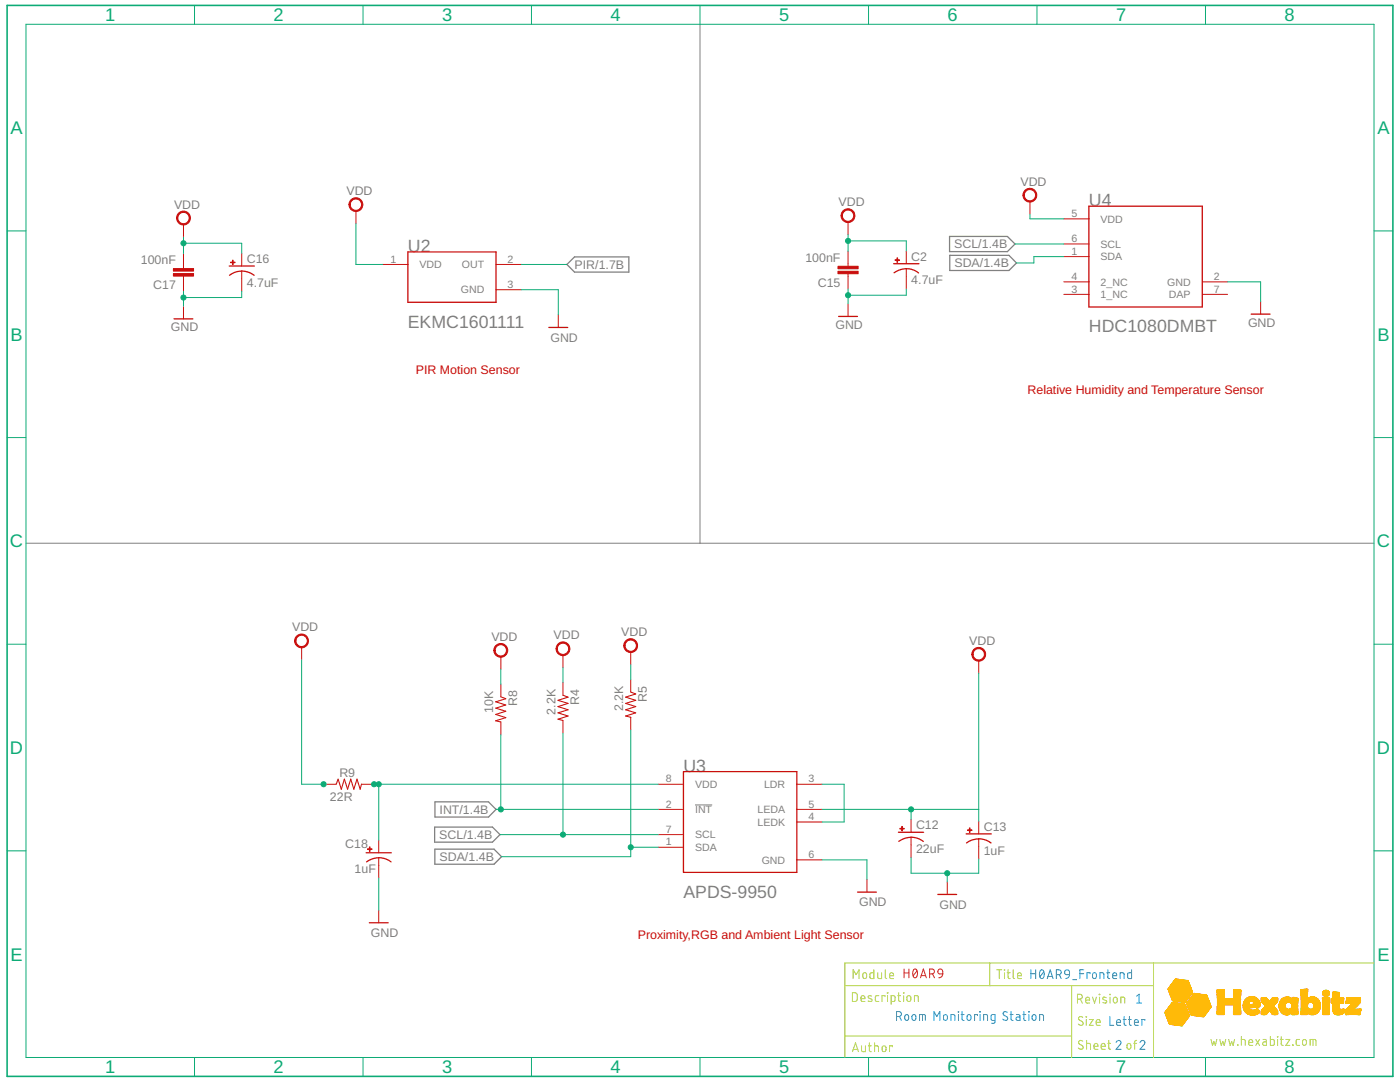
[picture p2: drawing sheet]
<svg xmlns="http://www.w3.org/2000/svg" width="279mm" height="216mm" viewBox="0 0 279 216" stroke-linecap="round" stroke-linejoin="round" font-family="sans-serif">
<defs><g id="words">
<g font-size="3.6" fill="#0dab76">
<text x="21" y="4.3">1</text>
<text x="54.6" y="4.3">2</text>
<text x="88.2" y="4.3">3</text>
<text x="121.9" y="4.3">4</text>
<text x="155.5" y="4.3">5</text>
<text x="189.1" y="4.3">6</text>
<text x="222.8" y="4.3">7</text>
<text x="256.4" y="4.3">8</text>
<text x="2.1" y="26.8">A</text>
<text x="274.9" y="26.8">A</text>
<text x="2.1" y="68">B</text>
<text x="274.9" y="68">B</text>
<text x="2" y="109.2">C</text>
<text x="274.8" y="109.2">C</text>
<text x="2" y="150.5">D</text>
<text x="274.8" y="150.5">D</text>
<text x="2.1" y="191.7">E</text>
<text x="274.9" y="191.7">E</text>
<text x="21" y="214.2">1</text>
<text x="54.6" y="214.2">2</text>
<text x="88.2" y="214.2">3</text>
<text x="121.9" y="214.2">4</text>
<text x="155.5" y="214.2">5</text>
<text x="189.1" y="214.2">6</text>
<text x="222.8" y="214.2">7</text>
<text x="256.4" y="214.2">8</text>
</g>
<g font-size="3.5" fill="#808080">
<text x="217.3" y="41.2">U4</text>
<text x="81.4" y="50.3">U2</text>
<text x="81.4" y="65.4">EKMC1601111</text>
<text x="217.3" y="66.3">HDC1080DMBT</text>
<text x="136.4" y="154">U3</text>
<text x="136.4" y="179.1">APDS-9950</text>
</g>
<g font-size="2.5" fill="#808080">
<text x="34.7" y="41.6">VDD</text>
<text x="69.1" y="38.9">VDD</text>
<text x="167.4" y="41.1">VDD</text>
<text x="203.7" y="37.1">VDD</text>
<text x="28.1" y="52.7">100nF</text>
<text x="49.3" y="52.5">C16</text>
<text x="114.7" y="53.7">PIR/1.7B</text>
<text x="160.7" y="52.2">100nF</text>
<text x="181.9" y="52">C2</text>
<text x="190.4" y="49.6">SCL/1.4B</text>
<text x="190.5" y="53.3">SDA/1.4B</text>
<text x="30.6" y="57.7">C17</text>
<text x="49.3" y="57.2">4.7uF</text>
<text x="163.2" y="57.3">C15</text>
<text x="181.9" y="56.8">4.7uF</text>
<text x="166.7" y="65.7">GND</text>
<text x="249.1" y="65.2">GND</text>
<text x="34.1" y="66.1">GND</text>
<text x="109.8" y="68.2">GND</text>
<text x="58.3" y="126">VDD</text>
<text x="98.1" y="127.9">VDD</text>
<text x="110.5" y="127.6">VDD</text>
<text x="124" y="126.9">VDD</text>
<text x="193.4" y="128.7">VDD</text>
<text x="98.4" y="142.2" transform="rotate(-90 98.4 142.2)">10K</text>
<text x="103.2" y="140.9" transform="rotate(-90 103.2 140.9)">R8</text>
<text x="110.8" y="142.6" transform="rotate(-90 110.8 142.6)">2.2K</text>
<text x="115.6" y="140.6" transform="rotate(-90 115.6 140.6)">R4</text>
<text x="124.4" y="141.9" transform="rotate(-90 124.4 141.9)">2.2K</text>
<text x="129.1" y="140" transform="rotate(-90 129.1 140)">R5</text>
<text x="67.7" y="155">R9</text>
<text x="65.8" y="159.8">22R</text>
<text x="87.7" y="167.4">SCL/1.4B</text>
<text x="87.7" y="162.4">INT/1.4B</text>
<text x="182.8" y="165.4">C12</text>
<text x="196.3" y="165.8">C13</text>
<text x="68.9" y="169.2">C18</text>
<text x="87.7" y="171.8">SDA/1.4B</text>
<text x="182.8" y="170.2">22uF</text>
<text x="196.3" y="170.5">1uF</text>
<text x="70.8" y="174.1">1uF</text>
<text x="171.4" y="180.8">GND</text>
<text x="187.5" y="181.3">GND</text>
<text x="74" y="187">GND</text>
</g>
<g font-size="2.5" fill="#c90d0c">
<text x="83" y="74.6">PIR Motion Sensor</text>
<text x="205.1" y="78.7">Relative Humidity and Temperature Sensor</text>
<text x="127.3" y="187.3">Proximity,RGB and Ambient Light Sensor</text>
</g>
<g font-size="2.1" fill="#808080">
<text x="213.8" y="43.3">5</text>
<text x="219.6" y="44.4">VDD</text>
<text x="77.9" y="52.4">1</text>
<text x="83.7" y="53.5">VDD</text>
<text x="92.2" y="53.5">OUT</text>
<text x="101.3" y="52.4">2</text>
<text x="213.8" y="48.3">6</text>
<text x="213.8" y="50.9">1</text>
<text x="219.6" y="49.4">SCL</text>
<text x="219.6" y="52">SDA</text>
<text x="92" y="58.6">GND</text>
<text x="101.3" y="57.5">3</text>
<text x="213.8" y="58.4">3</text>
<text x="213.8" y="55.9">4</text>
<text x="219.6" y="59.5">1_NC</text>
<text x="219.6" y="57">2_NC</text>
<text x="232.9" y="57">GND</text>
<text x="233.3" y="59.5">DAP</text>
<text x="242.3" y="58.4">7</text>
<text x="242.3" y="55.9">2</text>
<text x="132.9" y="156.1">8</text>
<text x="132.9" y="161.2">2</text>
<text x="138.7" y="157.2">VDD</text>
<text x="152.5" y="157.2">LDR</text>
<text x="161.3" y="156.1">3</text>
<text x="161.3" y="161.2">5</text>
<text x="132.9" y="166.2">7</text>
<text x="138.7" y="162.3">INT</text>
<text x="138.7" y="167.3">SCL</text>
<text x="151.2" y="162.3">LEDA</text>
<text x="151.2" y="164.8">LEDK</text>
<text x="161.3" y="163.7">4</text>
<text x="132.9" y="168.7">1</text>
<text x="138.7" y="169.8">SDA</text>
<text x="152" y="172.3">GND</text>
<text x="161.3" y="171.2">6</text>
</g>
</g></defs>
<path d="M139.7 4.8v103.6M5.2 108.4h269M138.7 160.6h3.4" fill="none" stroke="#808080" stroke-width=".2"/>
<path d="M113.1 52.8l1.6-1.5h10.8v3h-10.8zM189.5 47.2h11.5l1.6 1.5-1.6 1.5h-11.5zM189.5 50.9h11.9l1.5 1.6-1.5 1.5h-11.9zM86.8 160h10.7l1.5 1.5-1.5 1.5h-10.7zM86.7 165h11.6l1.5 1.5-1.5 1.5h-11.6zM86.8 169.4h11.8l1.5 1.5-1.5 1.5h-11.8z" fill="none" stroke="#808080" stroke-width=".25"/>
<g fill="none" stroke="#c90d0c" stroke-width=".25">
<path d="M45.7 53.1h5.1M45.8 54.9a4 4 0 0 1 4.9 0M81.4 50.3h17.6v10h-17.6zM178.4 52.6h5M178.4 54.4a4 4 0 0 1 4.9 .1M217.3 41.1h22.6v20.2h-22.6zM34.7 63.6h3.8M109.5 65.3h3.8M167.4 63.1h3.7M249.7 62.7h3.8M136.4 154h22.6v20.1h-22.6zM73.1 170.2h5"/>
<path d="M73.2 172a4 4 0 0 1 4.8 0M171.1 178h3.8M179.3 166.1h5M181.8 167l1.6 .4 .9 .5M181.8 167.1l-1.5 .3-.9 .5M187.2 178.5h3.7M192.8 166.4h5M195.3 167.4l1.1 .1 1.4 .7M195.3 167.4l-1.5 .3-.9 .5M73.7 184.1h3.8"/>
</g>
<g fill="none" stroke="#c90d0c" stroke-width=".2">
<path d="M36.6 44.8v2.5M36.6 50.6v3M36.6 55.1v3M48.2 50.6v2.5M48.2 54.1v4M71 42.1v2.5M76.4 52.8h5M81.4 52.8h.1M104 52.8h-5M104 57.8h-5M169.2 44.3v2.5M169.2 50.1v3"/>
<path d="M169.2 54.6v3.1M180.9 50.1v2.5M180.9 53.6v4.1M205.5 40.2v2.5M212.3 43.7h5M212.3 51.2h5M212.3 58.7l5 .1M212.3 56.2l5 .1M212.3 48.7h5M217.3 48.7h.1M245 58.7l-5 .1M245 56.2l-5 .1"/>
<path d="M36.6 61.1v2.5M111.4 62.8v2.5M169.2 60.6v2.5M251.6 60.2v2.5M60.2 129.1v2.6M99.9 131v2.5M99.9 136.5v2.5M112.4 130.7v2.5M112.4 136.2v2.5M125.9 130.1v2.5M125.9 135.6v2.5M195.3 131.8v2.5"/>
<path d="M64.6 156.5h2.5M72.1 156.5h2.6M99.9 144.1v2.5M112.4 143.8v2.5M125.9 143.1v2.5M131.4 156.5h5M164.1 156.5h-5.1M75.6 167.6v2.6M75.6 171.2v4M131.4 169.1h5M131.4 161.5h5M131.4 166.5h5"/>
<path d="M136.4 161.5h.1M136.4 166.5v.1M164.1 161.5h-5.1M164.1 164h-5.1M164.1 171.6h-5.1M173 175.5v2.5M181.8 163.6v2.5M181.8 167.1v4M189 176v2.5M195.3 163.9v2.5M195.3 167.4v4M75.6 181.6v2.5"/>
</g>
<g fill="#c90d0c" stroke="#c90d0c" stroke-width=".2">
<path d="M59.2 126.9a1.38 1.38 0 0 1 2.2 .3 1.38 1.38 0 0 1-.8 2 1.38 1.38 0 0 1-1.8-1.3h.3a1.14 1.14 0 0 1 1.5-1.1 1.14 1.14 0 0 1 .3 1.9 1.14 1.14 0 0 1-1.8-.5v-.3h-.3z" fill-rule="evenodd"/>
<path d="M98.9 128.8a1.38 1.38 0 0 1 2.2 .3 1.38 1.38 0 0 1-.8 2 1.38 1.38 0 0 1-1.7-1.3h.2a1.14 1.14 0 0 1 1.6-1.1 1.14 1.14 0 0 1 .3 1.9 1.14 1.14 0 0 1-1.9-.6v-.2h-.2z" fill-rule="evenodd"/>
<path d="M70 39.9a1.38 1.38 0 0 1 2.2 .2 1.38 1.38 0 0 1-.8 2.1 1.38 1.38 0 0 1-1.8-1.4h.3a1.13 1.13 0 0 1 1.6-1 1.13 1.13 0 0 1 .3 1.9 1.13 1.13 0 0 1-1.9-.6v-.3h-.3z" fill-rule="evenodd"/>
<path d="M204.5 38a1.38 1.38 0 0 1 2.2 .2 1.38 1.38 0 0 1-.8 2.1 1.38 1.38 0 0 1-1.7-1.4h.2a1.14 1.14 0 0 1 1.6-1 1.14 1.14 0 0 1 .3 1.9 1.14 1.14 0 0 1-1.9-.6v-.3h-.2z" fill-rule="evenodd"/>
<path d="M168.2 42.1a1.38 1.38 0 0 1 2.2 .2 1.38 1.38 0 0 1-.8 2.1 1.38 1.38 0 0 1-1.7-1.4h.2a1.14 1.14 0 0 1 1.6-1 1.14 1.14 0 0 1 .3 1.9 1.14 1.14 0 0 1-1.9-.6v-.3h-.2z" fill-rule="evenodd"/>
<path d="M35.6 42.6a1.38 1.38 0 0 1 2.2 .2 1.38 1.38 0 0 1-.8 2 1.38 1.38 0 0 1-1.8-1.3h.3a1.14 1.14 0 0 1 1.6-1 1.14 1.14 0 0 1 .3 1.8 1.14 1.14 0 0 1-1.9-.5v-.3h-.3z" fill-rule="evenodd"/>
<path d="M111.4 128.5a1.38 1.38 0 0 1 2.1 .2 1.38 1.38 0 0 1-.8 2.1 1.38 1.38 0 0 1-1.7-1.3h.2a1.13 1.13 0 0 1 1.7-1 1.13 1.13 0 0 1 .1 1.9 1.13 1.13 0 0 1-1.7-.7l-.1-.2h-.2z" fill-rule="evenodd"/>
<path d="M124.9 127.9a1.38 1.38 0 0 1 2.1 .2 1.38 1.38 0 0 1-.8 2.1 1.38 1.38 0 0 1-1.7-1.4h.2a1.14 1.14 0 0 1 1.6-1 1.14 1.14 0 0 1 .3 1.9 1.14 1.14 0 0 1-1.8-.6l-.1-.3h-.2z" fill-rule="evenodd"/>
<path d="M194.3 129.6a1.39 1.39 0 0 1 2.2 .2 1.39 1.39 0 0 1-.8 2.1 1.39 1.39 0 0 1-1.7-1.3h.2a1.13 1.13 0 0 1 1.7-1 1.13 1.13 0 0 1 .1 1.9 1.13 1.13 0 0 1-1.8-.7v-.2h-.2z" fill-rule="evenodd"/>
</g>
<path d="M99.9 139l1 .4-2 .6 2 .7-2 .6 2 .6-2 .7 2 .6-2 .6 1 .3M112.4 138.7l1 .4-2 .6 2 .7-2 .6 2 .6-2 .6 2 .7-2 .6 1 .3M125.9 138.1l1 .4-2 .6 2 .6-2 .7 2 .6-2 .6 2 .6-2 .7 1 .2M67.1 156.5l.4-1 .6 2 .6-2 .7 2 .6-2 .6 2 .6-2 .7 2 .2-1" fill="none" stroke="#c90d0c" stroke-width=".21"/>
<g fill="#c90d0c" stroke="#c90d0c" stroke-width=".2">
<path d="M178.6 51.8h.9v.2h-.9z"/>
<path d="M179 51.5h.1v.8h-.1z"/>
<path d="M167.2 53.1h4.1v.5h-4.1z"/>
<path d="M167.2 54.1h4.1v.5h-4.1z"/>
<path d="M46 52.3h.9v.1h-.9z"/>
<path d="M46.4 51.9h.1v.9h-.1z"/>
<path d="M34.6 53.6h4v.5h-4z"/>
<path d="M34.6 54.6h4v.5h-4z"/>
<path d="M179.6 165.3h.9v.1h-.9z"/>
<path d="M180 164.9h.1v.9h-.1z"/>
<path d="M193.1 165.6h.9v.1h-.9z"/>
<path d="M193.5 165.2h.1v.9h-.1z"/>
<path d="M73.3 169.4h.9v.1h-.9z"/>
<path d="M73.7 169h.2v.9h-.2z"/>
</g>
<path d="M1.4 1.1h276.6v213.7h-276.6z" fill="none" stroke="#0dab76" stroke-width=".32"/>
<g fill="none" stroke="#0dab76" stroke-width=".2">
<path d="M5.2 4.8h269v206.2h-269zM38.8 1.1v3.7M72.5 1.1v3.7M106.1 1.1v3.7M139.7 1.1v3.7M173.3 1.1v3.7M206.9 1.1v3.7M240.6 1.1v3.7M1.4 46.1h3.8M36.6 47.3v3.3M36.6 58.1v3M36.6 48.5h11.6v2.1"/>
<path d="M48.2 58.1v1.3h-11.6M71 44.6v8.2h5.4M104 57.8h7.4v5M104 52.8h9.1M169.2 46.8v3.3M169.2 57.7v2.9M169.2 48.1h11.7v2M180.9 57.7v1.2h-11.7M202.6 48.7h9.7M205.5 42.7v1h6.8M212.3 51.2h-6v1.3h-3.4M245 56.2h6.6v4"/>
<path d="M274.2 46.1h3.8M1.4 87.3h3.8M274.2 87.3h3.8M1.4 128.5h3.8M60.2 131.7v24.8h4.4M99.9 133.5v3M112.4 133.2v3M125.9 132.6v3M195.3 134.3v29.6M274.2 128.5h3.8M74.5 156.5h56.9M75.6 156.5v11.1"/>
<path d="M99.9 146.6v14.9M112.4 146.3v20.2M125.9 145.6v25.3h-25.8M164.1 156.5h4.4v7.5h-4.4M1.4 169.8h3.8M75.6 175.2v6.4M99 161.5h32.4M99.8 166.5h31.6M125.9 169.1h5.5M164.1 171.6h8.9v3.9M164.1 161.5h31.2M181.8 171.1v3.1h13.5v-2.8"/>
<path d="M181.8 161.5v2.1M189 174.2v1.8M274.2 169.8h3.8M38.8 211v3.8M72.5 211v3.8M106.1 211v3.8M139.7 211v3.8M173.3 211v3.8M206.9 211v3.8M240.6 211v3.8"/>
</g>
<g fill="#0dab76" stroke="#0dab76" stroke-width=".2">
<circle cx="169.2" cy="58.9" r=".51"/>
<circle cx="36.6" cy="59.4" r=".51"/>
<circle cx="189" cy="174.2" r=".51"/>
<circle cx="169.2" cy="48.1" r=".51"/>
<circle cx="36.6" cy="48.5" r=".51"/>
<circle cx="64.6" cy="156.5" r=".51"/>
<circle cx="181.8" cy="161.5" r=".51"/>
<circle cx="112.4" cy="166.5" r=".51"/>
<circle cx="125.9" cy="169.1" r=".51"/>
<circle cx="75.6" cy="156.5" r=".51"/>
<circle cx="74.7" cy="156.5" r=".51"/>
<circle cx="99.9" cy="161.5" r=".51"/>
</g>
<g fill="#ffba08" stroke="#ffba08" stroke-width=".2">
<path d="M235.6 204.7h.3z"/>
<path d="M235.5 204.6l.4 .1z"/>
<path d="M235.3 204.6h.6z"/>
<path d="M235.1 204.6h.9z"/>
<path d="M234.9 204.6h1.1z"/>
<path d="M234.7 204.5l1.3 .1z"/>
<path d="M234.5 204.5h1.5z"/>
<path d="M234.3 204.5h1.8z"/>
<path d="M234.1 204.4l2 .1z"/>
<path d="M234 204.4l2.1 .1z"/>
<path d="M233.8 204.4h2.3z"/>
<path d="M233.6 204.4h2.5z"/>
<path d="M233.4 204.3l2.8 .1z"/>
<path d="M233.4 204.3h2.8z"/>
<path d="M233.3 204.3h2.9z"/>
<path d="M233.3 204.2l2.9 .1z"/>
<path d="M233.3 204.2h3z"/>
<path d="M233.3 204.1l3 .1z"/>
<path d="M233.3 204.1h3z"/>
<path d="M233.3 204l3.1 .1z"/>
<path d="M233.2 204h3.2z"/>
<path d="M233.3 204h3.1z"/>
<path d="M233.2 203.9l3.3 .1z"/>
<path d="M233.2 203.9h3.3z"/>
<path d="M233.2 203.8l3.3 .1z"/>
<path d="M233.2 203.8h3.4z"/>
<path d="M233.1 203.8h3.5z"/>
<path d="M233.1 203.7l3.5 .1z"/>
<path d="M233.1 203.7h3.5z"/>
<path d="M233.1 203.7h3.6z"/>
<path d="M233.1 203.6l3.6 .1z"/>
<path d="M233.1 203.6h3.6z"/>
<path d="M233.1 203.5l3.6 .1z"/>
<path d="M233.1 203.5h3.7z"/>
<path d="M233 203.5h3.8z"/>
<path d="M233 203.4l3.8 .1z"/>
<path d="M233 203.4h3.9z"/>
<path d="M233 203.3l3.9 .1z"/>
<path d="M233 203.3h3.9z"/>
<path d="M233 203.3h4z"/>
<path d="M233 203.2l4 .1z"/>
<path d="M232.9 203.2l4.1 .1z"/>
<path d="M232.9 203.2h4.1z"/>
<path d="M232.9 203.1l4.1 .1z"/>
<path d="M232.9 203.1l4.2 .1z"/>
<path d="M232.9 203.1h4.2z"/>
<path d="M232.9 203l4.2 .1z"/>
<path d="M232.9 203h4.3z"/>
<path d="M232.8 203h4.4z"/>
<path d="M232.8 202.9l4.4 .1z"/>
<path d="M232.9 202.9l4.3 .1z"/>
<path d="M232.8 202.9h4.5z"/>
<path d="M240.1 202.9h.2z"/>
<path d="M232.8 202.8l4.5 .1z"/>
<path d="M239.9 202.8l.4 .1z"/>
<path d="M239.8 202.8l.5 .1z"/>
<path d="M232.8 202.8h4.5z"/>
<path d="M239.5 202.8h.8z"/>
<path d="M239.4 202.8h.9z"/>
<path d="M232.8 202.7l4.5 .1z"/>
<path d="M239.2 202.7l1.1 .1z"/>
<path d="M232.7 202.7l4.7 .1z"/>
<path d="M239 202.7l1.4 .1z"/>
<path d="M232.7 202.7h4.7z"/>
<path d="M238.8 202.7h1.6z"/>
<path d="M238.6 202.7h1.8z"/>
<path d="M232.7 202.6l4.7 .1z"/>
<path d="M238.4 202.6l2 .1z"/>
<path d="M232.7 202.6h4.7z"/>
<path d="M238.2 202.6h2.2z"/>
<path d="M238 202.6h2.5z"/>
<path d="M237.8 202.6h2.7z"/>
<path d="M232.7 202.5l4.6 .1z"/>
<path d="M237.7 202.5l2.8 .1z"/>
<path d="M249.9 202.5l.2 .1z"/>
<path d="M232.7 202.5h4.6z"/>
<path d="M237.7 202.5h2.8z"/>
<path d="M249.6 202.5h.8z"/>
<path d="M256.7 202.5h.3z"/>
<path d="M232.6 202.5h4.7z"/>
<path d="M237.7 202.5h2.9z"/>
<path d="M249.5 202.5h1z"/>
<path d="M256.5 202.5h.6z"/>
<path d="M266.8 202.5h.5z"/>
<path d="M232.6 202.4l4.7 .1z"/>
<path d="M237.7 202.4l2.9 .1z"/>
<path d="M249.4 202.4l1.2 .1z"/>
<path d="M252.1 202.4l.3 .1z"/>
<path d="M254.3 202.4l.3 .1z"/>
<path d="M256.4 202.4l.8 .1z"/>
<path d="M257.9 202.4l.6 .1z"/>
<path d="M261.7 202.4l.4 .1z"/>
<path d="M266.7 202.4l.7 .1z"/>
<path d="M268.6 202.4l.2 .1z"/>
<path d="M271 202.4l.4 .1z"/>
<path d="M243 202.4l1.3 .1z"/>
<path d="M246.2 202.4l1.3 .1z"/>
<path d="M249.3 202.4l1.4 .1z"/>
<path d="M251.8 202.4l.8 .1z"/>
<path d="M254 202.4l.9 .1z"/>
<path d="M256.3 202.4l.9 .1z"/>
<path d="M257.9 202.4l1 .1z"/>
<path d="M259.7 202.4l1.1 .1z"/>
<path d="M261.5 202.4l.8 .1z"/>
<path d="M264.1 202.4l1.1 .1z"/>
<path d="M266.6 202.4l1 .1z"/>
<path d="M268.6 202.4l.5 .1z"/>
<path d="M270.8 202.4l.6 .1z"/>
<path d="M232.6 202.4h4.7z"/>
<path d="M237.7 202.4h2.9z"/>
<path d="M243 202.4h1.3z"/>
<path d="M246.2 202.4h1.4z"/>
<path d="M249.2 202.4h1.6z"/>
<path d="M251.8 202.4h.9z"/>
<path d="M254 202.4h.9z"/>
<path d="M256.3 202.4h1z"/>
<path d="M257.9 202.4h1.1z"/>
<path d="M259.7 202.4h1.2z"/>
<path d="M261.5 202.4h.8z"/>
<path d="M264 202.4h1.2z"/>
<path d="M266.5 202.4h1.2z"/>
<path d="M268.6 202.4h2.8z"/>
<path d="M237.6 202.4h3z"/>
<path d="M242.9 202.4h1.4z"/>
<path d="M251.7 202.4h1.1z"/>
<path d="M253.9 202.4h1.1z"/>
<path d="M256.2 202.4h1.1z"/>
<path d="M261.4 202.4h1z"/>
<path d="M266.4 202.4h1.4z"/>
<path d="M232.6 202.3l4.7 .1z"/>
<path d="M237.6 202.3l3 .1z"/>
<path d="M242.9 202.3l1.4 .1z"/>
<path d="M246.2 202.3l1.4 .1z"/>
<path d="M249.1 202.3l1.8 .1z"/>
<path d="M251.7 202.3l1.1 .1z"/>
<path d="M253.9 202.3l1.1 .1z"/>
<path d="M256.2 202.3l1.2 .1z"/>
<path d="M257.8 202.3l1.2 .1z"/>
<path d="M259.6 202.3l1.3 .1z"/>
<path d="M261.3 202.3l1.2 .1z"/>
<path d="M264 202.3l1.2 .1z"/>
<path d="M266.4 202.3l1.4 .1z"/>
<path d="M268.6 202.3l2.8 .1z"/>
<path d="M249 202.3l2 .1z"/>
<path d="M256.1 202.3l1.3 .1z"/>
<path d="M261.3 202.3l1.3 .1z"/>
<path d="M264 202.3l1.3 .1z"/>
<path d="M266.4 202.3l1.5 .1z"/>
<path d="M232.6 202.3h4.6z"/>
<path d="M237.6 202.3h3.1z"/>
<path d="M242.9 202.3h1.4z"/>
<path d="M246.2 202.3h1.4z"/>
<path d="M249 202.3h2z"/>
<path d="M251.7 202.3h1.1z"/>
<path d="M253.9 202.3h1.1z"/>
<path d="M256.1 202.3h1.4z"/>
<path d="M257.8 202.3h1.2z"/>
<path d="M259.6 202.3h1.3z"/>
<path d="M261.2 202.3h1.4z"/>
<path d="M264 202.3h1.3z"/>
<path d="M266.3 202.3h1.6z"/>
<path d="M268.6 202.3h2.8z"/>
<path d="M248.9 202.3h2.2z"/>
<path d="M253.8 202.3h1.2z"/>
<path d="M256 202.3h1.5z"/>
<path d="M259.7 202.3h1.2z"/>
<path d="M261.2 202.3h1.5z"/>
<path d="M266.3 202.3h1.7z"/>
<path d="M232.6 202.2l4.6 .1z"/>
<path d="M237.6 202.2l3.1 .1z"/>
<path d="M242.9 202.2l1.4 .1z"/>
<path d="M246.2 202.2l1.4 .1z"/>
<path d="M248.9 202.2l2.2 .1z"/>
<path d="M251.7 202.2l1.2 .1z"/>
<path d="M253.8 202.2l1.2 .1z"/>
<path d="M256 202.2l1.5 .1z"/>
<path d="M257.8 202.2l1.2 .1z"/>
<path d="M259.7 202.2l1.2 .1z"/>
<path d="M261.2 202.2l1.5 .1z"/>
<path d="M264 202.2l1.3 .1z"/>
<path d="M266.3 202.2l1.7 .1z"/>
<path d="M268.6 202.2l2.8 .1z"/>
<path d="M232.6 202.2h4.6z"/>
<path d="M237.6 202.2h3.1z"/>
<path d="M242.9 202.2h1.4z"/>
<path d="M246.2 202.2h1.4z"/>
<path d="M248.9 202.2h2.2z"/>
<path d="M251.7 202.2h1.2z"/>
<path d="M253.8 202.2h1.2z"/>
<path d="M256 202.2h1.5z"/>
<path d="M257.8 202.2h1.2z"/>
<path d="M259.7 202.2h1.2z"/>
<path d="M261.1 202.2h1.6z"/>
<path d="M264 202.2h1.3z"/>
<path d="M266.2 202.2h1.9z"/>
<path d="M268.6 202.2h2.8z"/>
<path d="M232.5 202.2h4.7z"/>
<path d="M237.6 202.2h3.2z"/>
<path d="M248.8 202.2h2.4z"/>
<path d="M255.9 202.2h1.7z"/>
<path d="M261.1 202.2h1.7z"/>
<path d="M264 202.2h1.2z"/>
<path d="M261 202.2h1.8z"/>
<path d="M266.2 202.2h2z"/>
<path d="M232.5 202.1l4.7 .1z"/>
<path d="M237.6 202.1l3.2 .1z"/>
<path d="M242.9 202.1l1.4 .1z"/>
<path d="M246.2 202.1l1.4 .1z"/>
<path d="M248.8 202.1l2.4 .1z"/>
<path d="M251.7 202.1l1.2 .1z"/>
<path d="M253.8 202.1l1.2 .1z"/>
<path d="M255.9 202.1l1.7 .1z"/>
<path d="M257.8 202.1l1.2 .1z"/>
<path d="M259.7 202.1l1.3 .1z"/>
<path d="M261 202.1l1.8 .1z"/>
<path d="M264 202.1l1.2 .1z"/>
<path d="M266.2 202.1l2 .1z"/>
<path d="M268.6 202.1l2.9 .1z"/>
<path d="M248.7 202.1l2.6 .1z"/>
<path d="M253.7 202.1l1.3 .1z"/>
<path d="M255.8 202.1l1.9 .1z"/>
<path d="M259.7 202.1l3.1 .1z"/>
<path d="M266.1 202.1l2.1 .1z"/>
<path d="M232.5 202.1h4.7z"/>
<path d="M237.5 202.1h3.3z"/>
<path d="M242.9 202.1h1.4z"/>
<path d="M246.2 202.1h1.4z"/>
<path d="M248.7 202.1h2.6z"/>
<path d="M251.7 202.1h1.3z"/>
<path d="M253.7 202.1h1.3z"/>
<path d="M255.8 202.1h1.9z"/>
<path d="M257.8 202.1h1.2z"/>
<path d="M259.7 202.1h3.2z"/>
<path d="M264 202.1h1.2z"/>
<path d="M266.1 202.1h2.1z"/>
<path d="M268.6 202.1h2.9z"/>
<path d="M232.5 202l4.6 .1z"/>
<path d="M237.5 202l3.4 .1z"/>
<path d="M242.9 202l1.4 .1z"/>
<path d="M246.2 202l1.4 .1z"/>
<path d="M248.6 202l2.8 .1z"/>
<path d="M251.7 202l1.3 .1z"/>
<path d="M253.7 202l1.3 .1z"/>
<path d="M255.8 202l3.2 .1z"/>
<path d="M259.7 202l3.3 .1z"/>
<path d="M264 202l1.2 .1z"/>
<path d="M266.1 202l2.1 .1z"/>
<path d="M268.6 202l2.9 .1z"/>
<path d="M248.6 202l2.7 .1z"/>
<path d="M232.5 202h4.6z"/>
<path d="M237.5 202h3.4z"/>
<path d="M242.9 202h1.4z"/>
<path d="M246.2 202h1.4z"/>
<path d="M248.6 202h2.8z"/>
<path d="M251.7 202h1.3z"/>
<path d="M253.7 202h1.3z"/>
<path d="M255.8 202h3.2z"/>
<path d="M259.7 202h3.3z"/>
<path d="M264 202h1.2z"/>
<path d="M266.1 202h2.1z"/>
<path d="M268.6 202h2.9z"/>
<path d="M251.7 202h1.4z"/>
<path d="M253.6 202h1.4z"/>
<path d="M255.7 202h3.3z"/>
<path d="M232.5 201.9l4.6 .1z"/>
<path d="M237.5 201.9l3.4 .1z"/>
<path d="M242.9 201.9l1.4 .1z"/>
<path d="M246.2 201.9l1.4 .1z"/>
<path d="M248.5 201.9l2.9 .1z"/>
<path d="M251.7 201.9l1.4 .1z"/>
<path d="M253.6 201.9l1.4 .1z"/>
<path d="M255.7 201.9l3.3 .1z"/>
<path d="M259.7 201.9l3.4 .1z"/>
<path d="M264 201.9l1.2 .1z"/>
<path d="M266.1 201.9l2.1 .1z"/>
<path d="M268.6 201.9l2.9 .1z"/>
<path d="M232.6 201.9l4.5 .1z"/>
<path d="M237.4 201.9l3.6 .1z"/>
<path d="M232.6 201.9h4.5z"/>
<path d="M237.5 201.9h3.5z"/>
<path d="M242.9 201.9h1.4z"/>
<path d="M246.2 201.9h1.4z"/>
<path d="M248.5 201.9h2.8z"/>
<path d="M251.7 201.9h1.4z"/>
<path d="M253.6 201.9h1.4z"/>
<path d="M255.6 201.9h3.4z"/>
<path d="M259.7 201.9h3.4z"/>
<path d="M264 201.9h1.2z"/>
<path d="M266.1 201.9h2.1z"/>
<path d="M268.6 201.9h2.9z"/>
<path d="M237.4 201.9h3.6z"/>
<path d="M251.7 201.9h1.5z"/>
<path d="M232.6 201.8l4.5 .1z"/>
<path d="M237.4 201.8l3.6 .1z"/>
<path d="M242.9 201.8l1.4 .1z"/>
<path d="M246.2 201.8l1.4 .1z"/>
<path d="M248.5 201.8l2.8 .1z"/>
<path d="M251.7 201.8l1.5 .1z"/>
<path d="M253.5 201.8l1.5 .1z"/>
<path d="M255.6 201.8l3.4 .1z"/>
<path d="M259.7 201.8l3.4 .1z"/>
<path d="M264 201.8l1.2 .1z"/>
<path d="M266.1 201.8l2.1 .1z"/>
<path d="M268.6 201.8l2.9 .1z"/>
<path d="M232.6 201.8h4.5z"/>
<path d="M237.4 201.8h3.6z"/>
<path d="M242.9 201.8h1.4z"/>
<path d="M246.2 201.8h1.4z"/>
<path d="M248.5 201.8h2.8z"/>
<path d="M251.7 201.8h1.5z"/>
<path d="M253.5 201.8h1.5z"/>
<path d="M255.6 201.8h3.4z"/>
<path d="M259.7 201.8h3.5z"/>
<path d="M264 201.8h1.2z"/>
<path d="M266 201.8h2.2z"/>
<path d="M268.6 201.8h2.9z"/>
<path d="M237.4 201.8h3.7z"/>
<path d="M248.4 201.8h2.9z"/>
<path d="M232.7 201.8h4.3z"/>
<path d="M232.7 201.7l4.3 .1z"/>
<path d="M237.4 201.7l3.7 .1z"/>
<path d="M242.9 201.7l1.4 .1z"/>
<path d="M246.2 201.7l1.4 .1z"/>
<path d="M248.4 201.7l2.9 .1z"/>
<path d="M251.7 201.7l1.5 .1z"/>
<path d="M253.4 201.7l1.6 .1z"/>
<path d="M255.5 201.7l3.5 .1z"/>
<path d="M259.7 201.7l3.5 .1z"/>
<path d="M264 201.7l1.2 .1z"/>
<path d="M266 201.7l2.2 .1z"/>
<path d="M268.6 201.7l3 .1z"/>
<path d="M251.7 201.7l1.6 .1z"/>
<path d="M232.7 201.7h4.3z"/>
<path d="M237.4 201.7h3.7z"/>
<path d="M242.9 201.7h1.4z"/>
<path d="M246.2 201.7h1.4z"/>
<path d="M248.4 201.7h2.8z"/>
<path d="M251.7 201.7h1.6z"/>
<path d="M253.4 201.7h1.6z"/>
<path d="M255.5 201.7h3.5z"/>
<path d="M259.7 201.7h3.5z"/>
<path d="M264 201.7h1.2z"/>
<path d="M266 201.7h2.2z"/>
<path d="M268.6 201.7h3z"/>
<path d="M248.3 201.7h2.9z"/>
<path d="M232.7 201.6l4.3 .1z"/>
<path d="M237.4 201.6l3.8 .1z"/>
<path d="M242.9 201.6l1.4 .1z"/>
<path d="M246.2 201.6l1.4 .1z"/>
<path d="M248.3 201.6l2.9 .1z"/>
<path d="M251.8 201.6l1.5 .1z"/>
<path d="M253.4 201.6l1.6 .1z"/>
<path d="M255.5 201.6l3.5 .1z"/>
<path d="M259.7 201.6l3.5 .1z"/>
<path d="M264 201.6l1.2 .1z"/>
<path d="M266 201.6l2.2 .1z"/>
<path d="M268.5 201.6l3.1 .1z"/>
<path d="M232.8 201.6l4.2 .1z"/>
<path d="M253.4 201.6l1.5 .1z"/>
<path d="M232.8 201.6h4.2z"/>
<path d="M237.3 201.6h3.9z"/>
<path d="M242.9 201.6h1.4z"/>
<path d="M246.2 201.6h1.4z"/>
<path d="M248.3 201.6h2.9z"/>
<path d="M251.8 201.6h3.1z"/>
<path d="M255.5 201.6h3.5z"/>
<path d="M259.7 201.6h3.6z"/>
<path d="M264 201.6h1.2z"/>
<path d="M266 201.6h2.2z"/>
<path d="M268.5 201.6h3.1z"/>
<path d="M232.8 201.5l4.2 .1z"/>
<path d="M237.3 201.5l3.9 .1z"/>
<path d="M242.9 201.5l1.4 .1z"/>
<path d="M246.2 201.5l1.4 .1z"/>
<path d="M248.3 201.5l1.7 .1z"/>
<path d="M250.1 201.5l1.1 .1z"/>
<path d="M251.8 201.5l3.1 .1z"/>
<path d="M255.4 201.5l3.6 .1z"/>
<path d="M259.7 201.5l3.6 .1z"/>
<path d="M264 201.5l1.2 .1z"/>
<path d="M266 201.5l2.2 .1z"/>
<path d="M268.5 201.5l3.1 .1z"/>
<path d="M232.9 201.5l4.1 .1z"/>
<path d="M248.3 201.5l1.5 .1z"/>
<path d="M250.3 201.5l.9 .1z"/>
<path d="M251.8 201.5l3 .1z"/>
<path d="M232.8 201.5h4.1z"/>
<path d="M237.3 201.5h4z"/>
<path d="M242.9 201.5h1.4z"/>
<path d="M246.2 201.5h1.4z"/>
<path d="M248.3 201.5h1.4z"/>
<path d="M250.4 201.5h.7z"/>
<path d="M251.8 201.5h3z"/>
<path d="M255.4 201.5h3.6z"/>
<path d="M259.7 201.5h3.6z"/>
<path d="M264 201.5h1.2z"/>
<path d="M266 201.5h2.2z"/>
<path d="M268.5 201.5h3.1z"/>
<path d="M232.9 201.5h4z"/>
<path d="M248.2 201.5h1.4z"/>
<path d="M250.5 201.5h.6z"/>
<path d="M251.9 201.5h2.9z"/>
<path d="M248.3 201.5h1.3z"/>
<path d="M250.6 201.5h.5z"/>
<path d="M266.1 201.5h2.2z"/>
<path d="M268.6 201.5h3z"/>
<path d="M232.9 201.4l4 .1z"/>
<path d="M237.3 201.4l4 .1z"/>
<path d="M242.9 201.4l1.4 .1z"/>
<path d="M246.2 201.4l1.4 .1z"/>
<path d="M248.3 201.4l1.2 .1z"/>
<path d="M250.6 201.4l.5 .1z"/>
<path d="M251.9 201.4l2.9 .1z"/>
<path d="M255.4 201.4l3.6 .1z"/>
<path d="M259.7 201.4l3.7 .1z"/>
<path d="M264 201.4l1.2 .1z"/>
<path d="M266.1 201.4l2.2 .1z"/>
<path d="M268.6 201.4l3 .1z"/>
<path d="M232.9 201.4h4z"/>
<path d="M237.3 201.4h4z"/>
<path d="M242.9 201.4h1.4z"/>
<path d="M246.2 201.4h1.4z"/>
<path d="M248.2 201.4h1.3z"/>
<path d="M250.7 201.4h.4z"/>
<path d="M251.9 201.4h2.9z"/>
<path d="M255.4 201.4h3.6z"/>
<path d="M259.7 201.4h3.7z"/>
<path d="M264 201.4h1.2z"/>
<path d="M266.1 201.4h2.2z"/>
<path d="M268.6 201.4h3z"/>
<path d="M248.2 201.4h1.2z"/>
<path d="M252 201.4h2.7z"/>
<path d="M255.4 201.4h1.7z"/>
<path d="M257.2 201.4h1.8z"/>
<path d="M266.1 201.4h1.4z"/>
<path d="M267.9 201.4h.4z"/>
<path d="M268.6 201.4h1.6z"/>
<path d="M270.7 201.4h.9z"/>
<path d="M233 201.4h3.9z"/>
<path d="M237.3 201.4h4.1z"/>
<path d="M255.4 201.4h1.5z"/>
<path d="M257.3 201.4h1.7z"/>
<path d="M259.7 201.4h1.7z"/>
<path d="M261.7 201.4h1.7z"/>
<path d="M266 201.4h1.4z"/>
<path d="M268 201.4h.2z"/>
<path d="M268.7 201.4h1.4z"/>
<path d="M271.2 201.4h.5z"/>
<path d="M233 201.3l3.9 .1z"/>
<path d="M237.2 201.3l4.2 .1z"/>
<path d="M242.9 201.3l1.4 .1z"/>
<path d="M246.2 201.3l1.4 .1z"/>
<path d="M248.2 201.3l1.2 .1z"/>
<path d="M250.8 201.3l.2 .1z"/>
<path d="M252 201.3l2.7 .1z"/>
<path d="M255.4 201.3l1.5 .1z"/>
<path d="M257.4 201.3l1.6 .1z"/>
<path d="M259.7 201.3l1.6 .1z"/>
<path d="M261.9 201.3l1.5 .1z"/>
<path d="M264 201.3l1.2 .1z"/>
<path d="M266 201.3l1.4 .1z"/>
<path d="M268.7 201.3l1.5 .1z"/>
<path d="M271.5 201.3l.2 .1z"/>
<path d="M255.4 201.3l1.4 .1z"/>
<path d="M257.5 201.3l1.5 .1z"/>
<path d="M268.8 201.3l1.4 .1z"/>
<path d="M233 201.3h3.9z"/>
<path d="M237.2 201.3h4.2z"/>
<path d="M242.9 201.3h1.4z"/>
<path d="M246.2 201.3h1.4z"/>
<path d="M248.2 201.3h1.1z"/>
<path d="M250.8 201.3h.2z"/>
<path d="M252.1 201.3h2.5z"/>
<path d="M255.3 201.3h1.5z"/>
<path d="M257.5 201.3h1.5z"/>
<path d="M259.7 201.3h1.5z"/>
<path d="M261.9 201.3h1.5z"/>
<path d="M264 201.3h1.2z"/>
<path d="M266 201.3h1.4z"/>
<path d="M268.8 201.3h1.4z"/>
<path d="M233 201.3h3.8z"/>
<path d="M255.4 201.3h1.4z"/>
<path d="M257.6 201.3h1.4z"/>
<path d="M262 201.3h1.4z"/>
<path d="M266.1 201.3h1.2z"/>
<path d="M268.8 201.3h1.5z"/>
<path d="M233.1 201.2l3.7 .1z"/>
<path d="M237.2 201.2l4.2 .1z"/>
<path d="M242.9 201.2l1.4 .1z"/>
<path d="M246.2 201.2l1.4 .1z"/>
<path d="M248.2 201.2l1.1 .1z"/>
<path d="M252.1 201.2l2.5 .1z"/>
<path d="M255.3 201.2l1.4 .1z"/>
<path d="M257.6 201.2l1.4 .1z"/>
<path d="M259.7 201.2l1.4 .1z"/>
<path d="M262 201.2l1.4 .1z"/>
<path d="M264 201.2l1.2 .1z"/>
<path d="M266 201.2l1.3 .1z"/>
<path d="M268.8 201.2l1.5 .1z"/>
<path d="M237.2 201.2l4.3 .1z"/>
<path d="M233.1 201.2h3.7z"/>
<path d="M237.2 201.2h4.3z"/>
<path d="M242.9 201.2h1.4z"/>
<path d="M246.2 201.2h1.4z"/>
<path d="M248.2 201.2h1.1z"/>
<path d="M252.2 201.2h2.3z"/>
<path d="M255.3 201.2h1.3z"/>
<path d="M257.6 201.2h1.4z"/>
<path d="M259.7 201.2h1.4z"/>
<path d="M262 201.2h1.4z"/>
<path d="M264 201.2h1.2z"/>
<path d="M266.1 201.2h1.2z"/>
<path d="M268.9 201.2h1.4z"/>
<path d="M233.1 201.1l3.7 .1z"/>
<path d="M237.2 201.1l4.3 .1z"/>
<path d="M242.9 201.1l1.4 .1z"/>
<path d="M246.2 201.1l1.4 .1z"/>
<path d="M248.1 201.1l1.2 .1z"/>
<path d="M252.2 201.1l2.3 .1z"/>
<path d="M255.3 201.1l1.3 .1z"/>
<path d="M257.7 201.1l1.3 .1z"/>
<path d="M259.7 201.1l1.4 .1z"/>
<path d="M262.1 201.1l1.3 .1z"/>
<path d="M264 201.1l1.2 .1z"/>
<path d="M266.1 201.1l1.2 .1z"/>
<path d="M268.9 201.1l1.5 .1z"/>
<path d="M233.2 201.1l3.6 .1z"/>
<path d="M259.7 201.1l1.3 .1z"/>
<path d="M233.2 201.1h3.6z"/>
<path d="M237.2 201.1h4.4z"/>
<path d="M242.9 201.1h1.4z"/>
<path d="M246.2 201.1h1.4z"/>
<path d="M248.1 201.1h1.2z"/>
<path d="M252.2 201.1h2.3z"/>
<path d="M255.3 201.1h1.3z"/>
<path d="M257.7 201.1h1.3z"/>
<path d="M259.7 201.1h1.3z"/>
<path d="M262.1 201.1h1.3z"/>
<path d="M264 201.1h1.2z"/>
<path d="M266.1 201.1h1.2z"/>
<path d="M269 201.1h1.4z"/>
<path d="M237.1 201.1h4.5z"/>
<path d="M248.1 201.1h1.3z"/>
<path d="M252.3 201.1h2.2z"/>
<path d="M233.2 201.1h3.5z"/>
<path d="M248.1 201.1h1.6z"/>
<path d="M252.3 201.1h2.1z"/>
<path d="M262.1 201.1h1.4z"/>
<path d="M269 201.1h1.5z"/>
<path d="M233.2 201l3.6 .1z"/>
<path d="M237.1 201l4.5 .1z"/>
<path d="M242.9 201l1.4 .1z"/>
<path d="M246.2 201l1.4 .1z"/>
<path d="M248.1 201l1.9 .1z"/>
<path d="M252.3 201l2.1 .1z"/>
<path d="M255.3 201l1.3 .1z"/>
<path d="M257.7 201l1.3 .1z"/>
<path d="M259.7 201l1.3 .1z"/>
<path d="M262.1 201l1.4 .1z"/>
<path d="M264 201l1.2 .1z"/>
<path d="M266.1 201l1.2 .1z"/>
<path d="M269 201l1.5 .1z"/>
<path d="M233.2 201h3.5z"/>
<path d="M237.1 201h4.5z"/>
<path d="M242.9 201h1.4z"/>
<path d="M246.2 201h1.4z"/>
<path d="M248.1 201h2.2z"/>
<path d="M252.3 201h2.1z"/>
<path d="M255.3 201h1.2z"/>
<path d="M257.8 201h1.2z"/>
<path d="M259.7 201h1.3z"/>
<path d="M262.1 201h1.4z"/>
<path d="M264 201h1.2z"/>
<path d="M266.1 201h1.2z"/>
<path d="M269.1 201h1.4z"/>
<path d="M248.1 201h2.4z"/>
<path d="M262.2 201h1.3z"/>
<path d="M233.3 201h3.4z"/>
<path d="M237.1 201h4.6z"/>
<path d="M248.1 201h2.7z"/>
<path d="M252.4 201h1.9z"/>
<path d="M259.7 201h1.2z"/>
<path d="M269.1 201h1.5z"/>
<path d="M233.3 200.9l3.4 .1z"/>
<path d="M237.1 200.9l4.6 .1z"/>
<path d="M242.9 200.9l1.4 .1z"/>
<path d="M246.2 200.9l1.4 .1z"/>
<path d="M248.1 200.9l2.9 .1z"/>
<path d="M252.4 200.9l1.9 .1z"/>
<path d="M255.3 200.9l1.2 .1z"/>
<path d="M257.8 200.9l1.2 .1z"/>
<path d="M259.7 200.9l1.2 .1z"/>
<path d="M262.2 200.9l1.3 .1z"/>
<path d="M264 200.9l1.2 .1z"/>
<path d="M266.1 200.9l1.2 .1z"/>
<path d="M269.2 200.9l1.4 .1z"/>
<path d="M248.1 200.9l3.1 .1z"/>
<path d="M233.3 200.9h3.4z"/>
<path d="M237.1 200.9h4.6z"/>
<path d="M242.9 200.9h1.4z"/>
<path d="M246.2 200.9h1.4z"/>
<path d="M248.1 200.9h3.2z"/>
<path d="M252.4 200.9h1.9z"/>
<path d="M255.3 200.9h1.2z"/>
<path d="M257.8 200.9h1.2z"/>
<path d="M259.7 200.9h1.2z"/>
<path d="M262.2 200.9h1.3z"/>
<path d="M264 200.9h1.2z"/>
<path d="M266.1 200.9h1.2z"/>
<path d="M269.2 200.9h1.5z"/>
<path d="M248.1 200.9h3.3z"/>
<path d="M252.5 200.9h1.7z"/>
<path d="M233.3 200.8l3.4 .1z"/>
<path d="M237 200.8l4.7 .1z"/>
<path d="M242.9 200.8l1.4 .1z"/>
<path d="M246.2 200.8l1.4 .1z"/>
<path d="M248.1 200.8l3.3 .1z"/>
<path d="M252.5 200.8l1.7 .1z"/>
<path d="M255.3 200.8l1.2 .1z"/>
<path d="M257.8 200.8l1.2 .1z"/>
<path d="M259.7 200.8l1.2 .1z"/>
<path d="M262.2 200.8l1.3 .1z"/>
<path d="M264 200.8l1.2 .1z"/>
<path d="M266.1 200.8l1.2 .1z"/>
<path d="M269.3 200.8l1.4 .1z"/>
<path d="M233.4 200.8l3.3 .1z"/>
<path d="M255.2 200.8l1.3 .1z"/>
<path d="M233.4 200.8h3.3z"/>
<path d="M237 200.8h4.7z"/>
<path d="M242.9 200.8h1.4z"/>
<path d="M246.2 200.8h1.4z"/>
<path d="M248.1 200.8h3.3z"/>
<path d="M252.5 200.8h1.6z"/>
<path d="M255.2 200.8h1.3z"/>
<path d="M257.8 200.8h1.2z"/>
<path d="M259.7 200.8h1.2z"/>
<path d="M262.2 200.8h1.3z"/>
<path d="M264 200.8h1.2z"/>
<path d="M266.1 200.8h1.2z"/>
<path d="M269.3 200.8h1.5z"/>
<path d="M233.4 200.7l3.2 .1z"/>
<path d="M237 200.7l4.7 .1z"/>
<path d="M243 200.7l1.3 .1z"/>
<path d="M246.2 200.7l1.4 .1z"/>
<path d="M248.1 200.7l3.3 .1z"/>
<path d="M252.6 200.7l1.5 .1z"/>
<path d="M255.2 200.7l1.3 .1z"/>
<path d="M257.8 200.7l1.2 .1z"/>
<path d="M259.7 200.7l1.2 .1z"/>
<path d="M262.2 200.7l1.3 .1z"/>
<path d="M264 200.7l1.2 .1z"/>
<path d="M266.1 200.7l1.2 .1z"/>
<path d="M269.3 200.7l1.5 .1z"/>
<path d="M255.3 200.7l1.2 .1z"/>
<path d="M269.4 200.7l1.4 .1z"/>
<path d="M233.4 200.7h3.2z"/>
<path d="M237 200.7h4.7z"/>
<path d="M243 200.7h1.3z"/>
<path d="M246.2 200.7h1.4z"/>
<path d="M248.1 200.7h3.3z"/>
<path d="M252.6 200.7h1.5z"/>
<path d="M255.3 200.7h1.2z"/>
<path d="M257.8 200.7h1.2z"/>
<path d="M259.7 200.7h1.2z"/>
<path d="M262.2 200.7h1.3z"/>
<path d="M264 200.7h1.2z"/>
<path d="M266.1 200.7h1.2z"/>
<path d="M269.4 200.7h1.4z"/>
<path d="M233.5 200.7h3.1z"/>
<path d="M248.1 200.7h3.4z"/>
<path d="M237 200.7h4.6z"/>
<path d="M252.5 200.7h1.7z"/>
<path d="M255.3 200.7h1.1z"/>
<path d="M269.5 200.7h1.4z"/>
<path d="M233.5 200.6l3.1 .1z"/>
<path d="M237 200.6l4.6 .1z"/>
<path d="M243 200.6l1.3 .1z"/>
<path d="M246.2 200.6l1.4 .1z"/>
<path d="M248.1 200.6l3.4 .1z"/>
<path d="M252.5 200.6l1.7 .1z"/>
<path d="M255.3 200.6l1.1 .1z"/>
<path d="M257.8 200.6l1.2 .1z"/>
<path d="M259.7 200.6l1.2 .1z"/>
<path d="M262.2 200.6l1.3 .1z"/>
<path d="M264 200.6l1.2 .1z"/>
<path d="M266.1 200.6l1.2 .1z"/>
<path d="M269.5 200.6l1.4 .1z"/>
<path d="M233.5 200.6h3.1z"/>
<path d="M237 200.6h4.6z"/>
<path d="M243 200.6h1.3z"/>
<path d="M246.2 200.6h1.4z"/>
<path d="M248.1 200.6h3.4z"/>
<path d="M252.5 200.6h1.7z"/>
<path d="M255.3 200.6h1.2z"/>
<path d="M257.8 200.6h1.2z"/>
<path d="M259.7 200.6h1.2z"/>
<path d="M262.2 200.6h1.3z"/>
<path d="M264 200.6h1.2z"/>
<path d="M266.1 200.6h1.2z"/>
<path d="M269.5 200.6h1.4z"/>
<path d="M236.9 200.6h4.7z"/>
<path d="M252.5 200.6h1.8z"/>
<path d="M269.5 200.6h1.5z"/>
<path d="M233.6 200.6h3z"/>
<path d="M233.6 200.5l3 .1z"/>
<path d="M236.9 200.5l4.7 .1z"/>
<path d="M243 200.5l1.3 .1z"/>
<path d="M246.2 200.5l1.4 .1z"/>
<path d="M248.1 200.5l3.4 .1z"/>
<path d="M252.4 200.5l1.9 .1z"/>
<path d="M255.3 200.5l1.2 .1z"/>
<path d="M257.8 200.5l1.2 .1z"/>
<path d="M259.7 200.5l1.2 .1z"/>
<path d="M262.2 200.5l1.3 .1z"/>
<path d="M264 200.5l1.2 .1z"/>
<path d="M266.1 200.5l1.2 .1z"/>
<path d="M269.6 200.5l1.4 .1z"/>
<path d="M233.6 200.5l2.9 .1z"/>
<path d="M243 200.5l1.4 .1z"/>
<path d="M233.6 200.5h2.9z"/>
<path d="M236.9 200.5h4.7z"/>
<path d="M243 200.5h1.4z"/>
<path d="M246.1 200.5h1.5z"/>
<path d="M248.1 200.5h3.4z"/>
<path d="M252.4 200.5h2z"/>
<path d="M255.3 200.5h1.2z"/>
<path d="M257.8 200.5h1.2z"/>
<path d="M259.7 200.5h1.2z"/>
<path d="M262.2 200.5h1.3z"/>
<path d="M264 200.5h1.2z"/>
<path d="M266.1 200.5h1.2z"/>
<path d="M269.6 200.5h1.4z"/>
<path d="M233.7 200.4l2.8 .1z"/>
<path d="M236.9 200.4l4.7 .1z"/>
<path d="M243 200.4l4.5 .1z"/>
<path d="M248.1 200.4l3.4 .1z"/>
<path d="M252.3 200.4l2.1 .1z"/>
<path d="M255.3 200.4l1.2 .1z"/>
<path d="M257.8 200.4l1.2 .1z"/>
<path d="M259.7 200.4l1.2 .1z"/>
<path d="M262.2 200.4l1.3 .1z"/>
<path d="M264 200.4l1.2 .1z"/>
<path d="M266.1 200.4l1.2 .1z"/>
<path d="M269.6 200.4l1.4 .1z"/>
<path d="M233.6 200.4l2.9 .1z"/>
<path d="M248.1 200.4l1.2 .1z"/>
<path d="M249.6 200.4l1.9 .1z"/>
<path d="M269.7 200.4l1.4 .1z"/>
<path d="M233.7 200.4h2.8z"/>
<path d="M236.9 200.4h4.6z"/>
<path d="M243 200.4h4.5z"/>
<path d="M248.1 200.4h1.1z"/>
<path d="M249.8 200.4h1.7z"/>
<path d="M252.3 200.4h2.1z"/>
<path d="M255.3 200.4h1.2z"/>
<path d="M257.8 200.4h1.2z"/>
<path d="M259.7 200.4h1.2z"/>
<path d="M262.2 200.4h1.3z"/>
<path d="M264 200.4h1.2z"/>
<path d="M266.1 200.4h1.2z"/>
<path d="M269.7 200.4h1.4z"/>
<path d="M250 200.4h1.5z"/>
<path d="M252.3 200.4h2.2z"/>
<path d="M233.7 200.3l2.8 .1z"/>
<path d="M236.9 200.3l4.6 .1z"/>
<path d="M243 200.3l4.5 .1z"/>
<path d="M248.2 200.3l1 .1z"/>
<path d="M250.2 200.3l1.3 .1z"/>
<path d="M252.2 200.3l2.3 .1z"/>
<path d="M255.3 200.3l1.2 .1z"/>
<path d="M257.8 200.3l1.2 .1z"/>
<path d="M259.7 200.3l1.3 .1z"/>
<path d="M262.2 200.3l1.3 .1z"/>
<path d="M264 200.3l1.2 .1z"/>
<path d="M266.1 200.3l1.2 .1z"/>
<path d="M269.7 200.3l1.4 .1z"/>
<path d="M233.7 200.3l2.7 .1z"/>
<path d="M250.3 200.3l1.2 .1z"/>
<path d="M257.7 200.3l1.3 .1z"/>
<path d="M262.1 200.3l1.4 .1z"/>
<path d="M269.8 200.3l1.4 .1z"/>
<path d="M233.7 200.3h2.5z"/>
<path d="M236.9 200.3h4.6z"/>
<path d="M243 200.3h4.5z"/>
<path d="M248.2 200.3h1z"/>
<path d="M250.3 200.3h1.2z"/>
<path d="M252.2 200.3h2.3z"/>
<path d="M255.3 200.3h1.2z"/>
<path d="M257.7 200.3h1.3z"/>
<path d="M259.7 200.3h1.3z"/>
<path d="M262.1 200.3h1.4z"/>
<path d="M264 200.3h1.2z"/>
<path d="M266.1 200.3h1.2z"/>
<path d="M269.8 200.3h1.4z"/>
<path d="M233.8 200.3h2.2z"/>
<path d="M236.8 200.3h4.7z"/>
<path d="M248.1 200.3h1.1z"/>
<path d="M262.1 200.3h1.3z"/>
<path d="M233.8 200.3h2.1z"/>
<path d="M252.1 200.3h2.5z"/>
<path d="M255.3 200.3h1.3z"/>
<path d="M269.9 200.3h1.4z"/>
<path d="M233.8 200.2l1.8 .1z"/>
<path d="M236.8 200.2l4.7 .1z"/>
<path d="M243 200.2l4.5 .1z"/>
<path d="M248.1 200.2l1.1 .1z"/>
<path d="M250.3 200.2l1.2 .1z"/>
<path d="M252.1 200.2l2.5 .1z"/>
<path d="M255.3 200.2l1.3 .1z"/>
<path d="M257.7 200.2l1.3 .1z"/>
<path d="M259.7 200.2l1.3 .1z"/>
<path d="M262.1 200.2l1.3 .1z"/>
<path d="M264 200.2l1.2 .1z"/>
<path d="M266.1 200.2l1.2 .1z"/>
<path d="M269.9 200.2l1.4 .1z"/>
<path d="M233.8 200.2h1.7z"/>
<path d="M236.8 200.2h4.7z"/>
<path d="M243 200.2h4.5z"/>
<path d="M248.2 200.2h1z"/>
<path d="M250.3 200.2h1.1z"/>
<path d="M252.1 200.2h2.5z"/>
<path d="M255.4 200.2h1.2z"/>
<path d="M257.7 200.2h1.3z"/>
<path d="M259.7 200.2h1.3z"/>
<path d="M262.1 200.2h1.3z"/>
<path d="M264 200.2h1.2z"/>
<path d="M266 200.2h1.3z"/>
<path d="M269.9 200.2h1.4z"/>
<path d="M233.8 200.2h1.5z"/>
<path d="M236.8 200.2h4.6z"/>
<path d="M255.3 200.2h1.3z"/>
<path d="M257.6 200.2h1.4z"/>
<path d="M259.7 200.2h1.4z"/>
<path d="M262 200.2h1.4z"/>
<path d="M233.8 200.2h1.3z"/>
<path d="M236.9 200.2h4.5z"/>
<path d="M252 200.2h2.7z"/>
<path d="M255.4 200.2h1.3z"/>
<path d="M266 200.2h2.1z"/>
<path d="M268.6 200.2h.5z"/>
<path d="M269.7 200.2h1.6z"/>
<path d="M233.9 200.1l1 .1z"/>
<path d="M236.9 200.1l4.5 .1z"/>
<path d="M243 200.1l4.5 .1z"/>
<path d="M248.2 200.1l1.1 .1z"/>
<path d="M250.2 200.1l1.3 .1z"/>
<path d="M252 200.1l2.7 .1z"/>
<path d="M255.4 200.1l1.3 .1z"/>
<path d="M257.6 200.1l1.4 .1z"/>
<path d="M259.7 200.1l1.4 .1z"/>
<path d="M262 200.1l1.4 .1z"/>
<path d="M264 200.1l1.2 .1z"/>
<path d="M265.7 200.1l2.4 .1z"/>
<path d="M268.6 200.1l2.8 .1z"/>
<path d="M233.9 200.1l.8 .1z"/>
<path d="M259.7 200.1l1.5 .1z"/>
<path d="M233.9 200.1h.6z"/>
<path d="M236.9 200.1h4.5z"/>
<path d="M243 200.1h4.5z"/>
<path d="M248.2 200.1h1.1z"/>
<path d="M250.2 200.1h1.2z"/>
<path d="M252 200.1h2.7z"/>
<path d="M255.4 200.1h1.4z"/>
<path d="M257.5 200.1h1.5z"/>
<path d="M259.7 200.1h1.5z"/>
<path d="M262 200.1h1.4z"/>
<path d="M264 200.1h1.2z"/>
<path d="M265.7 200.1h2.4z"/>
<path d="M268.6 200.1h2.8z"/>
<path d="M233.9 200l.4 .1z"/>
<path d="M236.9 200l4.5 .1z"/>
<path d="M243 200l4.5 .1z"/>
<path d="M248.2 200l1.1 .1z"/>
<path d="M250.2 200l1.2 .1z"/>
<path d="M251.9 200l2.9 .1z"/>
<path d="M255.4 200l1.4 .1z"/>
<path d="M257.5 200l1.5 .1z"/>
<path d="M259.7 200l1.5 .1z"/>
<path d="M261.9 200l1.5 .1z"/>
<path d="M264 200l1.2 .1z"/>
<path d="M265.7 200l2.4 .1z"/>
<path d="M268.6 200l2.8 .1z"/>
<path d="M233.9 200l.2 .1z"/>
<path d="M257.4 200l1.6 .1z"/>
<path d="M268.6 200l2.9 .1z"/>
<path d="M237 200h4.4z"/>
<path d="M243 200h4.5z"/>
<path d="M248.2 200h1.1z"/>
<path d="M250.2 200h1.2z"/>
<path d="M251.9 200h2.9z"/>
<path d="M255.4 200h1.6z"/>
<path d="M257.3 200h1.7z"/>
<path d="M259.7 200h1.6z"/>
<path d="M261.8 200h1.6z"/>
<path d="M264 200h1.2z"/>
<path d="M265.7 200h2.4z"/>
<path d="M268.6 200h2.9z"/>
<path d="M236.3 200h.2z"/>
<path d="M255.4 200h3.6z"/>
<path d="M259.7 200h1.7z"/>
<path d="M261.7 200h1.7z"/>
<path d="M236.2 199.9l.4 .1z"/>
<path d="M237 199.9l4.4 .1z"/>
<path d="M243 199.9l4.5 .1z"/>
<path d="M248.2 199.9l1.1 .1z"/>
<path d="M250.2 199.9l1.2 .1z"/>
<path d="M251.8 199.9l3 .1z"/>
<path d="M255.4 199.9l3.6 .1z"/>
<path d="M259.7 199.9l1.8 .1z"/>
<path d="M261.6 199.9l1.8 .1z"/>
<path d="M264 199.9l1.2 .1z"/>
<path d="M265.7 199.9l2.4 .1z"/>
<path d="M268.6 199.9l2.9 .1z"/>
<path d="M235.9 199.9l.7 .1z"/>
<path d="M250.1 199.9l1.3 .1z"/>
<path d="M251.8 199.9l3.1 .1z"/>
<path d="M259.7 199.9l3.7 .1z"/>
<path d="M264 199.9l1.3 .1z"/>
<path d="M235.8 199.9h.8z"/>
<path d="M237 199.9h4.4z"/>
<path d="M243 199.9h4.5z"/>
<path d="M248.2 199.9h1.1z"/>
<path d="M250.1 199.9h1.3z"/>
<path d="M251.8 199.9h3.1z"/>
<path d="M255.4 199.9h3.6z"/>
<path d="M259.7 199.9h3.7z"/>
<path d="M264 199.9h1.3z"/>
<path d="M265.7 199.9h2.4z"/>
<path d="M268.6 199.9h2.9z"/>
<path d="M235.6 199.9h1z"/>
<path d="M237.1 199.9h4.2z"/>
<path d="M248.3 199.9h1.1z"/>
<path d="M235.4 199.9h1.2z"/>
<path d="M250.1 199.9h1.2z"/>
<path d="M251.8 199.9h3.2z"/>
<path d="M235.2 199.8l1.4 .1z"/>
<path d="M237.1 199.8l4.2 .1z"/>
<path d="M243 199.8l4.5 .1z"/>
<path d="M248.3 199.8l1.1 .1z"/>
<path d="M250 199.8l1.4 .1z"/>
<path d="M251.8 199.8l1.5 .1z"/>
<path d="M253.3 199.8l1.7 .1z"/>
<path d="M255.5 199.8l3.5 .1z"/>
<path d="M259.7 199.8l3.6 .1z"/>
<path d="M264 199.8l1.3 .1z"/>
<path d="M265.7 199.8l2.4 .1z"/>
<path d="M268.6 199.8l2.9 .1z"/>
<path d="M235 199.8h1.7z"/>
<path d="M237.1 199.8h4.2z"/>
<path d="M243 199.8h4.5z"/>
<path d="M248.3 199.8h1.2z"/>
<path d="M250 199.8h1.3z"/>
<path d="M251.7 199.8h1.6z"/>
<path d="M253.4 199.8h1.6z"/>
<path d="M255.5 199.8h3.5z"/>
<path d="M259.7 199.8h3.6z"/>
<path d="M264 199.8h1.2z"/>
<path d="M265.7 199.8h2.4z"/>
<path d="M268.6 199.8h2.9z"/>
<path d="M234.8 199.8h1.9z"/>
<path d="M249.9 199.8h1.4z"/>
<path d="M268.7 199.8h2.8z"/>
<path d="M234.6 199.7l2.1 .1z"/>
<path d="M237.2 199.7l4.1 .1z"/>
<path d="M243 199.7l4.5 .1z"/>
<path d="M248.3 199.7l1.3 .1z"/>
<path d="M249.9 199.7l1.4 .1z"/>
<path d="M251.7 199.7l1.6 .1z"/>
<path d="M253.4 199.7l1.6 .1z"/>
<path d="M255.5 199.7l3.5 .1z"/>
<path d="M259.7 199.7l3.6 .1z"/>
<path d="M264 199.7l1.2 .1z"/>
<path d="M265.7 199.7l2.4 .1z"/>
<path d="M268.7 199.7l2.8 .1z"/>
<path d="M234.4 199.7l2.3 .1z"/>
<path d="M248.4 199.7l2.9 .1z"/>
<path d="M251.7 199.7l1.5 .1z"/>
<path d="M234.3 199.7h2.4z"/>
<path d="M237.2 199.7h4.1z"/>
<path d="M243 199.7h4.5z"/>
<path d="M248.3 199.7h3z"/>
<path d="M251.7 199.7h1.5z"/>
<path d="M253.4 199.7h1.6z"/>
<path d="M255.5 199.7h3.5z"/>
<path d="M259.7 199.7h3.6z"/>
<path d="M264 199.7h1.2z"/>
<path d="M265.7 199.7h2.4z"/>
<path d="M268.7 199.7h2.8z"/>
<path d="M234.1 199.7h2.7z"/>
<path d="M248.4 199.7h2.9z"/>
<path d="M253.5 199.7h1.5z"/>
<path d="M259.7 199.7h3.5z"/>
<path d="M234 199.6l2.8 .1z"/>
<path d="M237.2 199.6l4.1 .1z"/>
<path d="M243 199.6l4.5 .1z"/>
<path d="M248.4 199.6l2.8 .1z"/>
<path d="M251.7 199.6l1.5 .1z"/>
<path d="M253.5 199.6l1.5 .1z"/>
<path d="M255.6 199.6l3.4 .1z"/>
<path d="M259.7 199.6l3.5 .1z"/>
<path d="M264 199.6l1.2 .1z"/>
<path d="M265.7 199.6l2.4 .1z"/>
<path d="M268.7 199.6l2.8 .1z"/>
<path d="M237.3 199.6l3.9 .1z"/>
<path d="M234 199.6h2.8z"/>
<path d="M237.3 199.6h3.9z"/>
<path d="M243 199.6h4.5z"/>
<path d="M248.4 199.6h2.8z"/>
<path d="M251.7 199.6h1.5z"/>
<path d="M253.6 199.6h1.4z"/>
<path d="M255.6 199.6h3.4z"/>
<path d="M259.7 199.6h3.5z"/>
<path d="M264 199.6h1.2z"/>
<path d="M265.7 199.6h2.4z"/>
<path d="M268.7 199.6h2.8z"/>
<path d="M251.7 199.6h1.4z"/>
<path d="M234 199.5l2.9 .1z"/>
<path d="M237.3 199.5l3.9 .1z"/>
<path d="M243 199.5l4.5 .1z"/>
<path d="M248.5 199.5l2.7 .1z"/>
<path d="M251.7 199.5l1.4 .1z"/>
<path d="M253.6 199.5l1.4 .1z"/>
<path d="M255.7 199.5l3.3 .1z"/>
<path d="M259.7 199.5l3.4 .1z"/>
<path d="M264 199.5l1.2 .1z"/>
<path d="M265.7 199.5l2.4 .1z"/>
<path d="M268.7 199.5l2.8 .1z"/>
<path d="M264 199.5l1.3 .1z"/>
<path d="M234 199.5h2.9z"/>
<path d="M237.3 199.5h3.9z"/>
<path d="M243 199.5h4.5z"/>
<path d="M248.5 199.5h2.6z"/>
<path d="M251.7 199.5h1.3z"/>
<path d="M253.6 199.5h1.4z"/>
<path d="M255.7 199.5h3.3z"/>
<path d="M259.7 199.5h3.4z"/>
<path d="M264 199.5h1.3z"/>
<path d="M265.7 199.5h2.4z"/>
<path d="M268.8 199.5h2.7z"/>
<path d="M237.4 199.5h3.8z"/>
<path d="M243 199.5h4.6z"/>
<path d="M253.7 199.5h1.3z"/>
<path d="M233.9 199.5h3z"/>
<path d="M263.9 199.5h1.4z"/>
<path d="M233.9 199.4l3.1 .1z"/>
<path d="M237.4 199.4l3.8 .1z"/>
<path d="M243 199.4l4.6 .1z"/>
<path d="M248.6 199.4l2.5 .1z"/>
<path d="M251.7 199.4l1.3 .1z"/>
<path d="M253.7 199.4l1.3 .1z"/>
<path d="M255.7 199.4l3.3 .1z"/>
<path d="M259.7 199.4l3.4 .1z"/>
<path d="M263.9 199.4l1.4 .1z"/>
<path d="M265.7 199.4l2.4 .1z"/>
<path d="M268.8 199.4l2.7 .1z"/>
<path d="M233.9 199.4h3.1z"/>
<path d="M237.4 199.4h3.8z"/>
<path d="M243 199.4h4.6z"/>
<path d="M248.6 199.4h2.5z"/>
<path d="M251.7 199.4h1.3z"/>
<path d="M253.7 199.4h1.3z"/>
<path d="M255.8 199.4h3.3z"/>
<path d="M259.7 199.4h3.4z"/>
<path d="M263.9 199.4h1.4z"/>
<path d="M265.7 199.4h2.5z"/>
<path d="M268.8 199.4h2.7z"/>
<path d="M237.4 199.4h3.7z"/>
<path d="M251.7 199.4h1.2z"/>
<path d="M259.7 199.4h3.3z"/>
<path d="M233.9 199.3l3.1 .1z"/>
<path d="M237.4 199.3l3.7 .1z"/>
<path d="M243 199.3l4.6 .1z"/>
<path d="M248.6 199.3l2.4 .1z"/>
<path d="M251.7 199.3l1.2 .1z"/>
<path d="M253.7 199.3l1.3 .1z"/>
<path d="M255.8 199.3l3.3 .1z"/>
<path d="M259.7 199.3l3.3 .1z"/>
<path d="M263.9 199.3l1.4 .1z"/>
<path d="M265.7 199.3l2.5 .1z"/>
<path d="M268.8 199.3l2.7 .1z"/>
<path d="M248.7 199.3l2.3 .1z"/>
<path d="M253.8 199.3l1.2 .1z"/>
<path d="M255.8 199.3l2 .1z"/>
<path d="M257.9 199.3l1.2 .1z"/>
<path d="M233.9 199.3h3.1z"/>
<path d="M237.5 199.3h3.6z"/>
<path d="M243 199.3h1.6z"/>
<path d="M245.9 199.3h1.7z"/>
<path d="M248.7 199.3h2.3z"/>
<path d="M251.7 199.3h1.2z"/>
<path d="M253.8 199.3h1.2z"/>
<path d="M255.9 199.3h1.9z"/>
<path d="M257.9 199.3h1.2z"/>
<path d="M259.7 199.3h3.3z"/>
<path d="M263.9 199.3h1.4z"/>
<path d="M265.7 199.3h2.5z"/>
<path d="M268.8 199.3h2.7z"/>
<path d="M233.8 199.3h3.3z"/>
<path d="M243 199.3h1.4z"/>
<path d="M246.2 199.3h1.4z"/>
<path d="M259.7 199.3h3.2z"/>
<path d="M233.8 199.2l3.3 .1z"/>
<path d="M237.5 199.2l3.6 .1z"/>
<path d="M243 199.2l1.3 .1z"/>
<path d="M246.2 199.2l1.4 .1z"/>
<path d="M248.7 199.2l2.2 .1z"/>
<path d="M251.7 199.2l1.2 .1z"/>
<path d="M253.8 199.2l1.2 .1z"/>
<path d="M255.9 199.2l1.9 .1z"/>
<path d="M257.9 199.2l1.2 .1z"/>
<path d="M259.7 199.2l1.3 .1z"/>
<path d="M261 199.2l1.9 .1z"/>
<path d="M263.9 199.2l1.4 .1z"/>
<path d="M265.7 199.2l2.5 .1z"/>
<path d="M268.8 199.2l2.7 .1z"/>
<path d="M248.8 199.2l2.1 .1z"/>
<path d="M251.7 199.2l1.1 .1z"/>
<path d="M256 199.2l1.7 .1z"/>
<path d="M261.1 199.2l1.7 .1z"/>
<path d="M233.8 199.2h3.3z"/>
<path d="M237.6 199.2h3.5z"/>
<path d="M243 199.2h1.3z"/>
<path d="M246.3 199.2h1.3z"/>
<path d="M248.8 199.2h2z"/>
<path d="M251.7 199.2h1.1z"/>
<path d="M253.9 199.2h1.1z"/>
<path d="M256 199.2h1.7z"/>
<path d="M257.9 199.2h1.1z"/>
<path d="M259.7 199.2h1.2z"/>
<path d="M261.1 199.2h1.7z"/>
<path d="M263.9 199.2h1.4z"/>
<path d="M265.9 199.2h2.3z"/>
<path d="M268.8 199.2h2.7z"/>
<path d="M258 199.2h1z"/>
<path d="M266 199.2h2.2z"/>
<path d="M233.8 199.1l3.4 .1z"/>
<path d="M237.6 199.1l3.5 .1z"/>
<path d="M243 199.1l1.3 .1z"/>
<path d="M246.3 199.1l1.3 .1z"/>
<path d="M248.9 199.1l1.9 .1z"/>
<path d="M251.7 199.1l1.1 .1z"/>
<path d="M253.9 199.1l1.1 .1z"/>
<path d="M256.1 199.1l1.6 .1z"/>
<path d="M258 199.1l.9 .1z"/>
<path d="M259.7 199.1l1.2 .1z"/>
<path d="M261.2 199.1l1.6 .1z"/>
<path d="M263.9 199.1l1.4 .1z"/>
<path d="M266 199.1l2.2 .1z"/>
<path d="M268.8 199.1l2.7 .1z"/>
<path d="M237.6 199.1l3.4 .1z"/>
<path d="M256.1 199.1l1.5 .1z"/>
<path d="M257.9 199.1l.9 .1z"/>
<path d="M261.2 199.1l1.5 .1z"/>
<path d="M233.8 199.1h3.4z"/>
<path d="M237.6 199.1h3.4z"/>
<path d="M243 199.1h1.3z"/>
<path d="M246.3 199.1h1.3z"/>
<path d="M248.9 199.1h1.8z"/>
<path d="M251.7 199.1h1z"/>
<path d="M254.2 199.1h.8z"/>
<path d="M256.2 199.1h1.4z"/>
<path d="M257.9 199.1h.8z"/>
<path d="M259.7 199.1h1.2z"/>
<path d="M261.2 199.1h1.5z"/>
<path d="M263.9 199.1h.4z"/>
<path d="M264.9 199.1h.4z"/>
<path d="M266 199.1h1.3z"/>
<path d="M267.8 199.1h.3z"/>
<path d="M268.8 199.1h.8z"/>
<path d="M271.2 199.1h.2z"/>
<path d="M237.7 199.1h3.3z"/>
<path d="M249 199.1h1.7z"/>
<path d="M256.2 199.1h1.3z"/>
<path d="M258 199.1h.5z"/>
<path d="M261.2 199.1h1.4z"/>
<path d="M268.8 199.1h.5z"/>
<path d="M249 199.1h1.6z"/>
<path d="M256.3 199.1h1.2z"/>
<path d="M258 199.1h.4z"/>
<path d="M261.3 199.1h1.3z"/>
<path d="M268.8 199.1h.3z"/>
<path d="M233.8 199l3.4 .1z"/>
<path d="M237.7 199l3.3 .1z"/>
<path d="M243 199l1.3 .1z"/>
<path d="M246.3 199l1.3 .1z"/>
<path d="M249.1 199l1.5 .1z"/>
<path d="M256.4 199l1 .1z"/>
<path d="M258 199l.3 .1z"/>
<path d="M259.7 199l1.2 .1z"/>
<path d="M261.3 199l1.2 .1z"/>
<path d="M266 199l1.3 .1z"/>
<path d="M233.7 199h3.6z"/>
<path d="M237.7 199h3.3z"/>
<path d="M243 199h1.3z"/>
<path d="M246.3 199h1.3z"/>
<path d="M249.1 199h1.4z"/>
<path d="M256.5 199h.9z"/>
<path d="M259.7 199h1.2z"/>
<path d="M261.4 199h1.1z"/>
<path d="M266 199h1.3z"/>
<path d="M249.2 199h1.3z"/>
<path d="M256.6 199h.7z"/>
<path d="M261.5 199h.9z"/>
<path d="M266 199h1.2z"/>
<path d="M233.7 198.9l3.6 .1z"/>
<path d="M237.7 198.9l3.3 .1z"/>
<path d="M243 198.9l1.3 .1z"/>
<path d="M246.3 198.9l1.3 .1z"/>
<path d="M249.3 198.9l1.1 .1z"/>
<path d="M256.7 198.9l.5 .1z"/>
<path d="M259.7 198.9l1.2 .1z"/>
<path d="M261.6 198.9l.7 .1z"/>
<path d="M266 198.9l1.2 .1z"/>
<path d="M237.8 198.9l3.1 .1z"/>
<path d="M261.6 198.9l.5 .1z"/>
<path d="M233.7 198.9h3.6z"/>
<path d="M237.8 198.9h3.2z"/>
<path d="M243 198.9h1.3z"/>
<path d="M246.3 198.9h1.3z"/>
<path d="M249.4 198.9h.9z"/>
<path d="M259.7 198.9h1.2z"/>
<path d="M266 198.9h1.2z"/>
<path d="M233.7 198.9h3.7z"/>
<path d="M237.8 198.9h3.1z"/>
<path d="M249.6 198.9h.5z"/>
<path d="M233.7 198.8l3.7 .1z"/>
<path d="M237.8 198.8l3.1 .1z"/>
<path d="M243 198.8l1.3 .1z"/>
<path d="M246.3 198.8l1.3 .1z"/>
<path d="M259.7 198.8l1.2 .1z"/>
<path d="M266 198.8l1.2 .1z"/>
<path d="M233.7 198.8h3.7z"/>
<path d="M237.9 198.8h3z"/>
<path d="M243 198.8h1.3z"/>
<path d="M246.3 198.8h1.3z"/>
<path d="M259.7 198.8h1.2z"/>
<path d="M266 198.8h1.2z"/>
<path d="M264.5 198.8h.3z"/>
<path d="M233.7 198.7l3.8 .1z"/>
<path d="M237.9 198.7l3 .1z"/>
<path d="M243 198.7l1.3 .1z"/>
<path d="M246.2 198.7l1.4 .1z"/>
<path d="M259.7 198.7l1.2 .1z"/>
<path d="M264.4 198.7l.5 .1z"/>
<path d="M266 198.7l1.3 .1z"/>
<path d="M264.3 198.7l.7 .1z"/>
<path d="M233.6 198.7h3.9z"/>
<path d="M238 198.7h2.9z"/>
<path d="M243 198.7h1.3z"/>
<path d="M246.2 198.7h1.4z"/>
<path d="M259.7 198.7h1.2z"/>
<path d="M264.2 198.7h.8z"/>
<path d="M266 198.7h1.3z"/>
<path d="M237.9 198.7h3z"/>
<path d="M264.2 198.7h.9z"/>
<path d="M233.6 198.6l4 .1z"/>
<path d="M238 198.6l2.9 .1z"/>
<path d="M243 198.6l1.3 .1z"/>
<path d="M246.2 198.6l1.4 .1z"/>
<path d="M259.7 198.6l1.2 .1z"/>
<path d="M264.2 198.6l.9 .1z"/>
<path d="M266 198.6l1.3 .1z"/>
<path d="M233.6 198.6h3.9z"/>
<path d="M238 198.6h2.9z"/>
<path d="M243 198.6h1.3z"/>
<path d="M246.2 198.6h1.4z"/>
<path d="M259.7 198.6h1.2z"/>
<path d="M264.1 198.6h1.1z"/>
<path d="M266 198.6h1.3z"/>
<path d="M233.6 198.6h4z"/>
<path d="M238 198.6h2.8z"/>
<path d="M242.9 198.6h1.4z"/>
<path d="M233.6 198.5l4 .1z"/>
<path d="M238 198.5l2.8 .1z"/>
<path d="M242.9 198.5l1.4 .1z"/>
<path d="M246.2 198.5l1.4 .1z"/>
<path d="M259.7 198.5l1.2 .1z"/>
<path d="M264.1 198.5l1.1 .1z"/>
<path d="M266 198.5l1.3 .1z"/>
<path d="M238.1 198.5l2.6 .1z"/>
<path d="M264 198.5l1.2 .1z"/>
<path d="M233.5 198.5h4.1z"/>
<path d="M238.1 198.5h2.4z"/>
<path d="M242.9 198.5h1.4z"/>
<path d="M246.2 198.5h1.4z"/>
<path d="M259.7 198.5h1.2z"/>
<path d="M264 198.5h1.2z"/>
<path d="M266 198.5h1.3z"/>
<path d="M233.6 198.5h4.1z"/>
<path d="M238.1 198.5h2.2z"/>
<path d="M233.5 198.4l4.2 .1z"/>
<path d="M238.1 198.4l2 .1z"/>
<path d="M242.9 198.4l1.4 .1z"/>
<path d="M246.2 198.4l1.4 .1z"/>
<path d="M259.7 198.4l1.2 .1z"/>
<path d="M264 198.4l1.3 .1z"/>
<path d="M266 198.4l1.3 .1z"/>
<path d="M238.1 198.4l1.8 .1z"/>
<path d="M233.5 198.4h4.2z"/>
<path d="M238.2 198.4h1.5z"/>
<path d="M242.9 198.4h1.4z"/>
<path d="M246.2 198.4h1.4z"/>
<path d="M259.7 198.4h1.2z"/>
<path d="M264 198.4h1.3z"/>
<path d="M266 198.4h1.3z"/>
<path d="M238.2 198.4h1.4z"/>
<path d="M233.5 198.3l4.2 .1z"/>
<path d="M238.2 198.3l1.2 .1z"/>
<path d="M242.9 198.3l1.4 .1z"/>
<path d="M246.2 198.3l1.4 .1z"/>
<path d="M259.7 198.3l1.2 .1z"/>
<path d="M264 198.3l1.3 .1z"/>
<path d="M266 198.3l1.3 .1z"/>
<path d="M233.5 198.3l4.3 .1z"/>
<path d="M238.2 198.3l1 .1z"/>
<path d="M263.9 198.3l1.4 .1z"/>
<path d="M233.5 198.3h4.3z"/>
<path d="M238.3 198.3h.7z"/>
<path d="M242.9 198.3h1.4z"/>
<path d="M246.2 198.3h1.4z"/>
<path d="M259.7 198.3h1.2z"/>
<path d="M263.9 198.3h1.4z"/>
<path d="M266 198.3h1.3z"/>
<path d="M238.3 198.3h.5z"/>
<path d="M233.4 198.2l4.4 .1z"/>
<path d="M238.3 198.2l.3 .1z"/>
<path d="M242.9 198.2l1.4 .1z"/>
<path d="M246.2 198.2l1.4 .1z"/>
<path d="M259.7 198.2l1.2 .1z"/>
<path d="M263.9 198.2l1.4 .1z"/>
<path d="M266 198.2l1.3 .1z"/>
<path d="M233.4 198.2h4.4z"/>
<path d="M238.3 198.2h.1z"/>
<path d="M242.9 198.2h1.4z"/>
<path d="M246.2 198.2h1.4z"/>
<path d="M259.7 198.2h1.2z"/>
<path d="M263.9 198.2h1.4z"/>
<path d="M266 198.2h1.3z"/>
<path d="M233.4 198.2h4.5z"/>
<path d="M233.4 198.1l4.5 .1z"/>
<path d="M242.9 198.1l1.4 .1z"/>
<path d="M246.2 198.1l1.4 .1z"/>
<path d="M259.7 198.1l1.2 .1z"/>
<path d="M263.9 198.1l1.4 .1z"/>
<path d="M266 198.1l1.3 .1z"/>
<path d="M259.6 198.1l1.3 .1z"/>
<path d="M233.4 198.1h4.5z"/>
<path d="M242.9 198.1h1.4z"/>
<path d="M246.2 198.1h1.4z"/>
<path d="M259.6 198.1h1.3z"/>
<path d="M263.9 198.1h1.4z"/>
<path d="M266 198.1h1.3z"/>
<path d="M233.4 198.1h4.6z"/>
<path d="M233.4 198l4.6 .1z"/>
<path d="M242.9 198l1.4 .1z"/>
<path d="M246.2 198l1.4 .1z"/>
<path d="M259.6 198l1.3 .1z"/>
<path d="M263.9 198l1.4 .1z"/>
<path d="M266 198l1.3 .1z"/>
<path d="M264 198l1.3 .1z"/>
<path d="M266 198l1.2 .1z"/>
<path d="M233.3 198h4.7z"/>
<path d="M242.9 198h1.4z"/>
<path d="M246.2 198h1.4z"/>
<path d="M259.6 198h1.3z"/>
<path d="M264 198h1.3z"/>
<path d="M266 198h1z"/>
<path d="M266.1 198h.7z"/>
<path d="M233.3 197.9l4.7 .1z"/>
<path d="M242.9 197.9l1.4 .1z"/>
<path d="M246.2 197.9l1.4 .1z"/>
<path d="M259.7 197.9l1.3 .1z"/>
<path d="M264 197.9l1.3 .1z"/>
<path d="M266.1 197.9l.5 .1z"/>
<path d="M266.1 197.9l.3 .1z"/>
<path d="M233.3 197.9h4.7z"/>
<path d="M242.9 197.9h1.4z"/>
<path d="M246.2 197.9h1.4z"/>
<path d="M259.7 197.9h1.3z"/>
<path d="M264 197.9h1.2z"/>
<path d="M266.1 197.9h.3z"/>
<path d="M264.1 197.9h1.1z"/>
<path d="M266.1 197.9h.1z"/>
<path d="M233.3 197.8l4.7 .1z"/>
<path d="M242.9 197.8l1.4 .1z"/>
<path d="M246.2 197.8l1.4 .1z"/>
<path d="M259.7 197.8l1.3 .1z"/>
<path d="M264.1 197.8l1.1 .1z"/>
<path d="M233.3 197.8h4.6z"/>
<path d="M242.9 197.8h1.4z"/>
<path d="M246.2 197.8h1.4z"/>
<path d="M259.7 197.8h1.3z"/>
<path d="M264.1 197.8h1.1z"/>
<path d="M259.6 197.8h1.4z"/>
<path d="M264.1 197.8h1z"/>
<path d="M233.3 197.7l4.6 .1z"/>
<path d="M242.9 197.7l1.4 .1z"/>
<path d="M246.2 197.7l1.4 .1z"/>
<path d="M259.6 197.7l1.4 .1z"/>
<path d="M264.1 197.7l1 .1z"/>
<path d="M264.2 197.7l.8 .1z"/>
<path d="M233.2 197.7h4.7z"/>
<path d="M242.9 197.7h1.4z"/>
<path d="M246.2 197.7h1.4z"/>
<path d="M259.6 197.7h1.4z"/>
<path d="M264.2 197.7h.8z"/>
<path d="M264.3 197.7h.7z"/>
<path d="M233.2 197.6l4.7 .1z"/>
<path d="M242.9 197.6l1.4 .1z"/>
<path d="M246.2 197.6l1.4 .1z"/>
<path d="M259.6 197.6l1.4 .1z"/>
<path d="M264.3 197.6l.6 .1z"/>
<path d="M264.4 197.6l.5 .1z"/>
<path d="M233.2 197.6h4.6z"/>
<path d="M242.9 197.6h1.4z"/>
<path d="M246.2 197.6h1.4z"/>
<path d="M259.6 197.6h1.4z"/>
<path d="M264.5 197.6h.3z"/>
<path d="M233.2 197.5l4.6 .1z"/>
<path d="M242.9 197.5l1.4 .1z"/>
<path d="M246.2 197.5l1.4 .1z"/>
<path d="M259.6 197.5l1.4 .1z"/>
<path d="M233.2 197.5h4.6z"/>
<path d="M242.9 197.5h1.4z"/>
<path d="M246.2 197.5h1.4z"/>
<path d="M259.6 197.5h1.4z"/>
<path d="M243 197.5h.2z"/>
<path d="M244 197.5h.3z"/>
<path d="M246.2 197.5h.3z"/>
<path d="M247.2 197.5h.4z"/>
<path d="M259.7 197.5h1.3z"/>
<path d="M233.1 197.4l4.7 .1z"/>
<path d="M259.8 197.4l1.2 .1z"/>
<path d="M233.1 197.4h4.7z"/>
<path d="M260.1 197.4h.9z"/>
<path d="M260.4 197.4h.6z"/>
<path d="M260.7 197.4h.2z"/>
<path d="M233.1 197.3l4.7 .1z"/>
<path d="M233.1 197.3l4.6 .1z"/>
<path d="M233.1 197.3h4.6z"/>
<path d="M233.2 197.2l4.5 .1z"/>
<path d="M233.2 197.2h4.5z"/>
<path d="M233.2 197.1l4.5 .1z"/>
<path d="M233.3 197.1h4.4z"/>
<path d="M233.3 197l4.3 .1z"/>
<path d="M233.3 197h4.4z"/>
<path d="M233.3 197h4.3z"/>
<path d="M233.4 197h4.2z"/>
<path d="M233.4 196.9l4.2 .1z"/>
<path d="M233.4 196.9h4.2z"/>
<path d="M233.4 196.8l4.2 .1z"/>
<path d="M233.5 196.8l4.1 .1z"/>
<path d="M233.5 196.8h4.1z"/>
<path d="M233.5 196.8h4z"/>
<path d="M233.5 196.7l4 .1z"/>
<path d="M233.6 196.7h3.9z"/>
<path d="M233.6 196.6l3.9 .1z"/>
<path d="M233.7 196.6h3.8z"/>
<path d="M233.7 196.5l3.7 .1z"/>
<path d="M233.7 196.5h3.7z"/>
<path d="M233.7 196.4l3.7 .1z"/>
<path d="M233.8 196.4l3.6 .1z"/>
<path d="M233.8 196.4h3.6z"/>
<path d="M233.8 196.3l3.6 .1z"/>
<path d="M233.8 196.3h3.6z"/>
<path d="M233.9 196.3h3.4z"/>
<path d="M233.9 196.2l3.4 .1z"/>
<path d="M233.9 196.2h3.4z"/>
<path d="M234 196.2h3.3z"/>
<path d="M234 196.1l3.3 .1z"/>
<path d="M234 196.1h3.3z"/>
<path d="M234 196l3.3 .1z"/>
<path d="M234.1 196l3.1 .1z"/>
<path d="M234.1 196h3.1z"/>
<path d="M234.1 195.9l3.1 .1z"/>
<path d="M234.1 195.9h3.1z"/>
<path d="M234.2 195.9h3z"/>
<path d="M234.2 195.8l3 .1z"/>
<path d="M234.2 195.8h3z"/>
<path d="M234.3 195.8h2.9z"/>
<path d="M234.3 195.7l2.9 .1z"/>
<path d="M234.3 195.7l2.8 .1z"/>
<path d="M234.3 195.7h2.8z"/>
<path d="M234.4 195.6l2.7 .1z"/>
<path d="M234.4 195.6l2.5 .1z"/>
<path d="M234.4 195.6h2.3z"/>
<path d="M234.4 195.6h2.1z"/>
<path d="M234.4 195.6h1.9z"/>
<path d="M234.4 195.5l1.8 .1z"/>
<path d="M234.4 195.5h1.6z"/>
<path d="M234.5 195.5h1.3z"/>
<path d="M234.5 195.5h1.1z"/>
<path d="M234.5 195.4l.9 .1z"/>
<path d="M234.5 195.4h.7z"/>
<path d="M234.5 195.4h.5z"/>
<path d="M234.6 195.3l.2 .1z"/>
</g>
<g fill="none" stroke="#afd134" stroke-width=".2">
<path d="M168.6 196.7h61.6M170.1 198.1h.7l.3 .3v1.1l-.3 .3h-.7zM170.3 195.3v-1.8l.6 1 .5-1v1.8M171.8 199.3h.8a.41 .41 0 0 0-.3-.6 .41 .41 0 0 0-.5 .4l.1 .6 .7 .1M172.3 194.2l.3-.1 .2 .1 .2 .7a.38 .38 0 0 1-.4 .4 .38 .38 0 0 1-.4-.4zM173.9 198.8l-.5-.1-.2 .3 .8 .4v.3h-.8M174.4 193.5v1.8l-.6-.1-.2-.1v-.8l.2-.2h.6M175.2 194.1v1l.3 .2h.4v-1.2M175.4 198.7h-.5l-.2 .3 .1 .7 .6 .1M176.6 198.9v-.2h-.6v1.1M176.7 193.5v1.6l.3 .2M177.1 198.1l.1 .1z"/>
<path d="M177.1 198.7v1.1M177.5 194.7h.8a.41 .41 0 0 0-.2-.6 .41 .41 0 0 0-.6 .4l.1 .7 .7 .1M177.8 199.8h.7l.1-.1-.1-1h-.7v1.7M179.2 198.7h.5M179.3 198.1l.1 1.6 .3 .1M180.3 198.1l.1 .1zM180.3 198.7v1.1M181.1 198.8l.3-.1a.65 .65 0 0 1 .1 1.1h-.3l-.2-.2zM182.5 199.8v-1.1l.7 .1 .1 1M197.5 192.2v4.5M198.9 193.5h1M199.4 193.5v1.8"/>
<path d="M200.4 193.5l.1 .1zM200.5 194.1v1.2M201 194.1h.6M201.2 193.5v1.6l.4 .2M202.2 193.5v1.6l.3 .2M203.1 194.7h.8a.41 .41 0 0 0-.3-.6 .41 .41 0 0 0-.5 .4l.1 .7 .7 .1M213.9 196.7v14.3M215 199.4h.5a.49 .49 0 0 0 .5-.5 .49 .49 0 0 0-.5-.5h-.5v1.8M215.6 199.4l.4 .8M216.7 199.6h.7a.41 .41 0 0 0-.2-.6 .41 .41 0 0 0-.5 .4v.7l.7 .1M218 199l.4 1.2 .4-1.2M219.4 198.4l.1 .1z"/>
<path d="M219.4 199v1.2M220.8 199.1l-.6-.1-.1 .3 .7 .4v.3l-.2 .2-.5-.2M221.5 198.4l.1 .1zM221.5 199v1.2M222.3 199.1l.3-.1a.66 .66 0 0 1 .1 1.1h-.3l-.2-.2zM230.2 192.2v18.8M274.2 192.2h-105.6v18.8M168.6 206.7h45.3M170.1 209.8l.6-1.7 .6 1.7M170.3 209.4h.9M171.9 208.7l.1 1 .2 .1h.5v-1.1M173.3 208.7h.6"/>
<path d="M173.5 208.1v1.6l.4 .1M174.5 208.7l.8 .1v1M174.5 208.1v1.7M176.1 208.8l.3-.1 .3 .1 .1 .7a.39 .39 0 0 1-.4 .3 .39 .39 0 0 1-.4-.3zM178.1 208.9v-.2h-.6v1.1M216.1 203l-.6-.1-.3 .3 .1 .3 .7 .4a.45 .45 0 0 1 .1 .6 .45 .45 0 0 1-.7 0l-.2-.2M216.1 207.8a.45 .45 0 0 0-.6-.2 .45 .45 0 0 0-.2 .7l.7 .3a.44 .44 0 0 1 0 .7 .44 .44 0 0 1-.6 0l-.2-.2M216.7 202.8l.2 .1zM216.8 203.4v1.2M216.9 208.2l.7 .1v1.1M216.9 207.6v1.8M217.4 203.4h.8l-.8 1.2h.8"/>
<path d="M218.3 208.8h.8a.41 .41 0 0 0-.3-.6 .41 .41 0 0 0-.5 .4l.1 .7 .7 .1M218.8 204h.8a.41 .41 0 0 0-.3-.6 .41 .41 0 0 0-.5 .4l.1 .7 .7 .1M219.8 208.8h.8a.41 .41 0 0 0-.3-.6 .41 .41 0 0 0-.5 .4l.1 .7 .7 .1M221.1 208.2h.6M221.3 207.6v1.6l.4 .2M223.7 200.2v-1.2l.7 .1 .1 1.1M225 208.3l.3-.1 .3 .1 .1 .7a.39 .39 0 0 1-.4 .4 .39 .39 0 0 1-.4-.4zM226.3 208.2h.5M226.8 207.6l-.3 .2-.1 1.6M241.7 207.4l.3 1.2 .3-.8 .2 .8 .3-1.2M243.4 207.4l.3 1.2 .3-.8 .3 .8 .3-1.2M245.2 207.4l.3 1.2 .3-.8 .3 .8 .3-1.2"/>
<path d="M247 208.5l.1 .1zM247.7 207.4l.8 .2v1M247.7 206.8v1.8M249.2 208h.8a.41 .41 0 0 0-.3-.6 .41 .41 0 0 0-.5 .4l.1 .7 .7 .1M250.6 207.4l.8 1.2M251.4 207.4l-.8 1.2M252.1 207.4h.5l.1 .2 .1 1-.7-.1-.1-.3 .2-.3h.6M253.5 206.8v1.8h.7l.1-.3v-.7l-.2-.2h-.6M254.9 206.8l.1 .1zM255 207.4v1.2M255.5 207.4h.6M255.7 206.8v1.6l.4 .2"/>
<path d="M256.6 207.4h.8l-.8 1.2h.8M258 208.5l.1 .1zM259.4 207.4h-.6l-.1 .3 .1 .8 .6 .1M260.1 207.5l.2-.1 .3 .1 .1 .7a.39 .39 0 0 1-.4 .4 .39 .39 0 0 1-.4-.4zM261.5 208.6v-1.2l1.1 .1v1.1M262 207.4v1.2"/>
</g>
<g fill="none" stroke="#0696d7" stroke-width=".2">
<path d="M205.7 193.5v1.8M205.7 194.3h1M206.7 193.5v1.8M207.7 193.6l.2-.1a1.04 1.04 0 0 1 0 1.8 1.09 1.09 0 0 1-.2-1.7zM208.3 193.9l-.8 1M209 195.3l.6-1.8 .6 1.8M209.1 194.8h.9M210.8 194.5h.5a.49 .49 0 0 0 .5-.5 .49 .49 0 0 0-.5-.5h-.5v1.8M211.4 194.5l.4 .8M212.6 193.7l.3-.2 .4 .2 .1 .8-.8-.1-.1-.3zM213.4 194.5a.77 .77 0 0 1-.7 .8M214.1 195.5h.7"/>
<path d="M215.5 194.3h.8M216.3 193.5h-.8v1.8M217.5 194.3v-.2h-.6v1.2M218.1 194.2l.3-.1 .3 .1 .1 .7a.39 .39 0 0 1-.4 .4 .39 .39 0 0 1-.4-.4zM219.5 195.3v-1.2l.8 .1v1.1M220.9 194.1h.6M221.1 193.5v1.6l.4 .2M222.1 194.7h.7a.41 .41 0 0 0-.2-.6 .41 .41 0 0 0-.5 .4v.6l.1 .1 .6 .1M223.6 195.3v-1.2l.7 .1v1.1M225.8 193.5v1.8l-.6-.1-.1-.1v-.8l.1-.2h.6M226.8 198.8l.5-.4v1.8M178.9 202.8h.5a.5 .5 0 0 0 .5-.5 .5 .5 0 0 0-.5-.5h-.5v1.8"/>
<path d="M179.5 202.8l.4 .8M180.7 202.6l.3-.2a.66 .66 0 0 1 .1 1.2h-.3l-.2-.2zM182.1 202.6l.3-.2a.66 .66 0 0 1 .1 1.2h-.3l-.2-.2zM183.5 203.6v-1.2l1.1 .1 .1 1.1M184.1 202.4v1.2M186.4 203.6v-1.8l.6 1 .6-1v1.8M188.4 202.6l.3-.2 .3 .2 .1 .6a.39 .39 0 0 1-.4 .4 .39 .39 0 0 1-.4-.4zM189.8 203.6v-1.2l.7 .2 .1 1M191.2 201.8l.1 .2zM191.3 202.4v1.2M191.8 202.4h.6M192 201.8v1.6l.4 .2"/>
<path d="M193.1 202.6l.3-.2 .3 .2 .1 .6a.39 .39 0 0 1-.4 .4 .39 .39 0 0 1-.4-.4zM195.1 202.6v-.2h-.6v1.2M195.5 201.8l.1 .2zM195.6 202.4v1.2M196.3 203.6v-1.2l.8 .2v1M198.6 203.6h-.6l-.2-.2v-.7l.2-.2 .6-.1v1.5l-.2 .3h-.5M201 202a.45 .45 0 0 0-.6-.1 .45 .45 0 0 0-.1 .6l.6 .4a.44 .44 0 0 1 .1 .7 .44 .44 0 0 1-.7-.1l-.2-.1M201.6 202.4h.6M201.8 201.8v1.6l.4 .2M202.9 202.4l.5 .1 .1 .1 .1 1-.8-.1v-.4l.8-.2M204.1 202.4h.6M204.3 201.8v1.6l.4 .2"/>
<path d="M205.3 201.8l.1 .2zM205.3 202.4v1.2M206.1 202.6l.3-.2a.66 .66 0 0 1 .1 1.2h-.3l-.2-.2zM207.5 203.6v-1.2l.7 .2 .1 1M221.5 202.8v1.8h.8M222.7 208a.49 .49 0 0 1 .7-.4 .49 .49 0 0 1 .2 .8l-.9 1h1M222.8 204h.8a.41 .41 0 0 0-.3-.6 .41 .41 0 0 0-.5 .4l.1 .7 .7 .1M224.2 203.4h.5M224.3 202.8l.1 1.6 .3 .2M225.2 203.4h.6M225.4 202.8v1.6l.4 .2M226.4 204h.8a.41 .41 0 0 0-.3-.6 .41 .41 0 0 0-.5 .4l.1 .7 .7 .1"/>
<path d="M226.8 200.2h1M227.5 208a.48 .48 0 0 1 .7-.4 .48 .48 0 0 1 .1 .8l-.8 1h1M228.5 203.6v-.2h-.6v1.2"/>
</g>
<path d="M180.4 193.4v1.7M180.4 194.1h1M181.4 193.4v1.7M182.4 193.5l.2-.1a1.04 1.04 0 0 1 0 1.7 1.13 1.13 0 0 1-.2-1.6zM183 193.7l-.8 1M183.7 195.1l.6-1.7 .6 1.7M183.9 194.7h.8M185.5 194.3h.5a.49 .49 0 0 0 .5-.5 .49 .49 0 0 0-.5-.4h-.5v1.7M186.1 194.3l.4 .8M187.3 193.5l.3-.1 .4 .1 .2 .8-.9-.1-.1-.3zM188.2 194.3a.77 .77 0 0 1-.8 .8" fill="none" stroke="#d62525" stroke-width=".2"/>
<use href="#words"/>
</svg>
